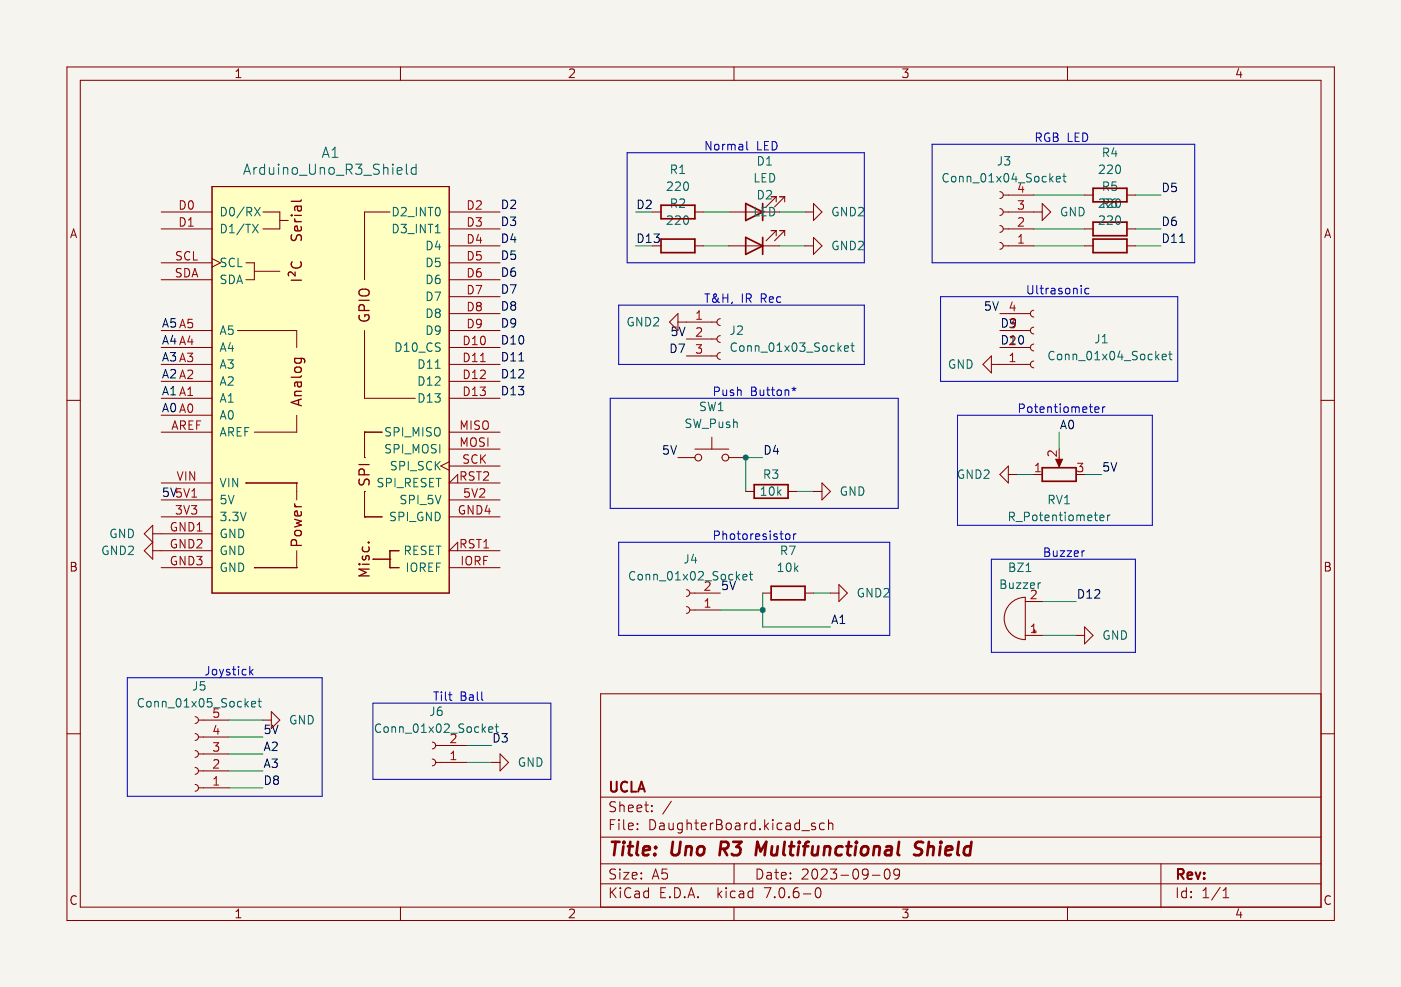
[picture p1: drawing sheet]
<svg xmlns="http://www.w3.org/2000/svg" width="210mm" height="148mm" viewBox="0 0 210 148" stroke-linecap="round" stroke-linejoin="round" font-family="sans-serif">
<path d="M0 0h210v148h-210z" fill-rule="evenodd" fill="#f5f4ef"/>
<g fill="none" stroke="#840000" stroke-width=".15">
<path d="M10 10h190v128h-190zM12 12h186v124h-186zM35.4 11.6h.7M35.4 10.7l.3-.4v1.3M60 10v2M85.4 10.5l.2-.2h.3l.1 .2 .1 .2-.8 .9h.8M110 10v2M135.3 10.3h.8l-.4 .5 .3 .2v.5l-.1 .1h-.4l-.2-.1M160 10v2M185.7 10.3l-.3 .9h.8M186 10.8v.8M10.6 35.6l.4-1.3 .5 1.3"/>
<path d="M10.7 35.3h.6M198.6 35.6l.4-1.3 .4 1.3M198.7 35.3h.6M10 60h2M198 60h2M10.7 84.3h.4l.2 .1 .1 .3-.3 .2a.35 .35 0 0 1 .3 .4 .35 .35 0 0 1-.2 .3h-.5zM10.7 84.9h.4M198.7 84.3h.4l.2 .1 .1 .3-.3 .2a.35 .35 0 0 1 .3 .4 .35 .35 0 0 1-.2 .3h-.5zM198.7 84.9h.4M10 110h2M90 119.5h108M198 104h-108v32"/>
<path d="M198 110h2M11.4 134.4a.52 .52 0 0 0-.6 0 .52 .52 0 0 0-.2 .7 .49 .49 0 0 0 .3 .5 .49 .49 0 0 0 .5-.1M35.4 136.7l.3-.4v1.3M35.4 137.6h.7M60 136v2M85.4 136.4l.2-.1h.3l.1 .1 .1 .3-.8 .9h.8M90 132.5h108M90 129.5h108M90 125.5h108M91.5 133.1v1.5M91.5 123.6h.5M91.7 133.8l.6 .8"/>
<path d="M92.2 122.9h-.7v1.5M92.3 130.4l-.6-.1-.2 .2-.1 .2a.71 .71 0 0 0 .7 .5l.2 .2-.2 .3h-.7M92.3 120.3l-.6-.1-.2 .2-.1 .2a.71 .71 0 0 0 .7 .5l.2 .2-.2 .3h-.7M92.3 133.1l-.8 .9M92.8 122.9v.2M92.8 123.4v1M92.9 120.2v1.5M92.9 130.3v.2M92.9 130.8v1M92.9 120.9a.37 .37 0 0 1 .7 0v.8M93 133.1v.2M93 133.6v1"/>
<path d="M93.5 130.8h.8l-.8 1h.8M93.5 122.9v1.3l.2 .2M94.2 123.9l.7-.1-.1-.3-.4-.1-.2 .2 .1 .7h.5M94.2 121.2l.7-.1-.1-.3-.4-.1-.2 .2 .1 .7h.5M94.6 133.3a.6 .6 0 0 0-.8-.1 .6 .6 0 0 0-.2 .8 .56 .56 0 0 0 .3 .5 .56 .56 0 0 0 .7 0M94.8 131.3l.7-.1-.1-.3-.4-.1-.2 .2v.7h.6M95.2 133.7h.6v.9M95.5 121.2l.7-.1-.1-.3-.4-.1-.2 .2 .1 .7h.5M95.6 124.3v.1M95.6 123.5v.1M95.8 134h-.5a.29 .29 0 0 0-.2 .3 .29 .29 0 0 0 .2 .3l.5-.1M96.1 131.7v.1"/>
<path d="M96.1 130.9v.1M96.6 120.7h.6M96.8 120.2v1.3l.1 .1 .3 .1M97.2 133.7l-.4-.1-.3 .3v.4l.1 .2h.6M97.2 133.1v1.5M97.4 122.9a.76 .76 0 0 1 .9 .8 .76 .76 0 0 1-.9 .7zM97.7 121.6v.1M97.7 120.8v.1M97.8 131.8l.5-1.5 .5 1.5M97.9 131.4h.7M98.9 123.5h.6l.1 .9M99.1 133.8h.5"/>
<path d="M99.6 123.8h-.5a.29 .29 0 0 0-.3 .3 .29 .29 0 0 0 .3 .3l.5-.1M99.8 133.1h-.7v1.5h.7M100 130.3h-.7l-.1 .7 .2-.1 .5 .1 .2 .2-.1 .5-.2 .1h-.4l-.2-.1M100.3 123.4v.9a.41 .41 0 0 0 .6 0M100.4 134.5v.1M100.6 120.1l-1.3 2M100.9 123.4v1M101.1 133.1a.76 .76 0 0 1 .9 .8 .76 .76 0 0 1-.9 .7zM102.3 123.5l-.5-.1-.2 .3v.4l.1 .2h.6M102.3 123.4v1.2a.41 .41 0 0 1-.7 .2M102.6 134.5v.1M103 123.6a.37 .37 0 0 1 .6 0v.8"/>
<path d="M103 122.9v1.5M103.1 134.6l.5-1.5 .5 1.5M103.3 134.2h.7M104.1 123.4h.6M104.3 122.9v1.3l.1 .1 .3 .1M104.6 134.5v.1M105.1 123.9l.7-.1v-.3l-.5-.1-.2 .2 .1 .7h.6M106.5 123.4v1M106.9 123.4l-.3 .1-.1 .2M107.4 123.6h.5M107.4 122.9h.5l.2 .2 .1 .2-.3 .3a.4 .4 0 0 1 .4 .4 .4 .4 0 0 1-.3 .4h-.6zM107.6 133.1v1.5"/>
<path d="M107.8 134l.4 .6M108.2 133.6l-.6 .6M108.8 133.1v.2M108.8 133.6v1M108.9 123.6a.41 .41 0 0 1 .4-.2 .41 .41 0 0 1 .3 .3v.4a.41 .41 0 0 1-.4 .3 .41 .41 0 0 1-.4-.3zM110 136v2M110 129.5v3M110.2 133.7l-.4-.1-.3 .3v.4l.1 .2h.6M110.3 123.5h.5l.1 .9M110.8 133.7h.6l.1 .9M110.9 123.8h-.5a.29 .29 0 0 0-.2 .3 .29 .29 0 0 0 .2 .3l.5-.1M111.5 134h-.5a.29 .29 0 0 0-.2 .3 .29 .29 0 0 0 .2 .3l.5-.1"/>
<path d="M111.6 123.4v1M112.1 123.4l-.3 .1-.2 .2M112.8 133.7l-.4-.1-.3 .3v.4l.2 .2h.5M112.8 133.1v1.5M113.2 123.5l-.4-.1-.3 .3v.4l.1 .2h.6M113.2 122.9v1.5M113.5 130.3a.76 .76 0 0 1 .8 .8 .76 .76 0 0 1-.8 .7zM113.9 124.3v.1M114.6 133.1h1l-.7 1.5M114.6 122.9v1.5M114.8 123.8l.4 .6M115 130.9h.6v.9"/>
<path d="M115.2 123.4l-.6 .6M115.6 131.2h-.5a.29 .29 0 0 0-.2 .3 .29 .29 0 0 0 .2 .3l.5-.1M115.8 122.9v.2M115.8 123.4v1M116.1 130.8h.6M116.1 134.5v.1M116.3 130.3v1.3l.1 .1 .3 .1M116.9 133.3l.4-.2a.94 .94 0 0 1 0 1.5h-.2a.91 .91 0 0 1-.2-1.3zM117.1 131.3l.7-.1v-.3l-.5-.1-.2 .2 .1 .7h.6M117.2 123.5l-.4-.1-.3 .3v.4l.1 .2h.6M117.8 123.5h.6l.1 .9M118.3 134.5v.1"/>
<path d="M118.5 123.8h-.5a.29 .29 0 0 0-.2 .3 .29 .29 0 0 0 .2 .3l.5-.1M118.5 131.7v.1M118.5 130.9v.1M119.6 133.1a.59 .59 0 0 0-.7 .7v.5l.2 .2 .4 .1 .2-.1 .1-.5-.2-.2-.4-.1-.3 .3M119.8 123.5l-.4-.1-.3 .3v.4l.2 .2h.5M119.8 122.9v1.5M120.2 124.6h1.1M120.3 130.5l.2-.2 .5 .1a.41 .41 0 0 1 .1 .6l-.9 .8h.9M120.4 134h1.2M121.8 130.5l.4-.2a.94 .94 0 0 1 0 1.5h-.1a.91 .91 0 0 1-.3-1.3zM122.2 123.5l-.4-.1-.2 .2 .1 .2 .5 .2v.3h-.6M122.3 133.3l.4-.2a.94 .94 0 0 1 0 1.5h-.1a.91 .91 0 0 1-.3-1.3z"/>
<path d="M123.1 130.5l.2-.2 .5 .1a.41 .41 0 0 1 .1 .6l-.8 .8h.9M123.6 123.5l-.5-.1-.3 .3v.4l.2 .2h.6M124.2 123.6a.37 .37 0 0 1 .6 0v.8M124.2 122.9v1.5M124.5 130.3h.9l-.5 .6a.41 .41 0 0 1 .5 .3v.3l-.1 .2-.6 .1-.2-.1M126.1 131.2h1.1M128 130.5l.3-.2a.94 .94 0 0 1 0 1.5h-.1a.91 .91 0 0 1-.2-1.3zM130.1 131l-.3 .2h-.2l-.3-.2v-.4l.1-.2 .4-.1 .3 .2a.99 .99 0 0 1-.4 1.3h-.3M130.8 131.2h1.1M132.7 130.5l.3-.2a.94 .94 0 0 1 0 1.5h-.1a.91 .91 0 0 1-.2-1.3zM134.8 131l-.3 .2h-.2l-.3-.2v-.4l.1-.2 .4-.1 .3 .2a.99 .99 0 0 1-.4 1.3h-.3M135.3 136.3h.8l-.4 .5 .3 .1v.6l-.1 .1h-.4l-.2-.1"/>
<path d="M160 136v2M174 129.5v6.5M176.5 133.1v1.5M177.8 133.7l-.4-.1-.3 .3v.4l.2 .2h.5M177.8 133.1v1.5M178.5 134.5v.1M178.5 133.7v.1M180.3 134.6h.9M180.3 133.5l.5-.4v1.5M182.9 133l-1.3 2M183.3 134.6h.9M183.3 133.5l.5-.4v1.5"/>
<path d="M185.7 136.3l-.3 .9h.8M186 136.8v.8M199.4 134.4a.52 .52 0 0 0-.6 0 .52 .52 0 0 0-.2 .7 .49 .49 0 0 0 .3 .5 .49 .49 0 0 0 .5-.1"/>
</g>
<path d="M91.6 117.2v1.2l.3 .3 .4-.1 .1-.2v-1.2M94 117.4a.6 .6 0 0 0-.7-.1 .6 .6 0 0 0-.2 .8 .56 .56 0 0 0 .3 .5 .56 .56 0 0 0 .6 0M94.7 117.2v1.5h.7M95.7 118.7l.5-1.5 .5 1.5M95.8 118.3h.7M176.6 131.1h.5a.41 .41 0 0 0 .3-.4 .41 .41 0 0 0-.3-.4h-.5v1.5M176.9 131.1l.5 .7M178 131.3l.7-.1-.1-.3-.4-.1-.2 .2 .1 .7h.5M179.2 130.8l.4 1 .3-1M180.5 131.7v.1M180.5 130.9v.1" fill="none" stroke="#840000" stroke-width=".3"/>
<g fill="none" stroke="#840000" stroke-width=".4">
<path d="M91.7 126.2h1.2M92.3 126.2l-.3 2M93.4 126.9l-.1 1.3M93.5 126.2v.2M93.5 126.2l-.1 .1 .1 .1M93.5 126.2l.1 .1-.1 .1M94.1 126.9h.8M94.5 126.2l-.2 1.7v.2l.4 .1M95.6 126.2l-.2 1.7 .3 .3M96.4 127.6l1-.2-.1-.4-.1-.1-.6 .1-.2 .9 .2 .3 .6-.1M98.2 128v.1l-.1 .1M98.2 128l-.1 .1v.1"/>
<path d="M98.2 128l-.1 .2M98.3 127v.2M98.3 127l.1 .1-.1 .1M98.3 127l-.1 .1 .1 .1M100.9 126.2l-.2 1.7 .1 .2a.66 .66 0 0 0 1-.2l.2-1.7M102.8 127.1a.49 .49 0 0 1 .9 .1l-.1 1M102.9 126.9l-.2 1.3M104.7 127.1a.52 .52 0 0 1 .5-.2 .52 .52 0 0 1 .4 .4l-.1 .6a.55 .55 0 0 1-.5 .3 .55 .55 0 0 1-.5-.3zM108 127.3h.7a.55 .55 0 0 0 .5-.5 .55 .55 0 0 0-.3-.6h-.8l-.3 2M108.4 127.3l.6 .9M109.9 126.2h1.2l-.7 .8h.3l.2 .2v.7l-.1 .1-.3 .2h-.6l-.2-.2M113.3 128.2l.2-2 .5 1.5 .9-1.5-.3 2"/>
<path d="M115.7 126.9l-.1 1 .1 .2a.57 .57 0 0 0 .7-.1M116.6 126.9l-.2 1.3M117.6 126.2l-.2 1.7 .3 .3M118.3 126.9h.8M118.7 126.2l-.2 1.7v.2l.4 .1M119.7 126.9l-.1 1.3M119.8 126.2v.2M119.8 126.2l-.1 .1 .1 .1M119.8 126.2l.1 .1-.1 .1M120.4 126.9h.8M121.2 126.2l-.4 .1-.1 .2-.2 1.7M121.8 126.9l-.1 1 .1 .2a.57 .57 0 0 0 .7-.1"/>
<path d="M122.7 126.9l-.2 1.3M123.6 127.1a.49 .49 0 0 1 .9 .1l-.2 1M123.6 126.9l-.1 1.3M126.3 127a.66 .66 0 0 0-1 .3l-.1 .6 .2 .2 .2 .1 .5-.1M126.9 126.9h.7M127.2 126.2l-.2 1.7 .1 .2 .4 .1M128.3 126.9l-.2 1.3M128.4 126.2v.2M128.4 126.2l-.1 .1 .1 .1M128.4 126.2l.1 .1-.1 .1M129.2 127.1a.52 .52 0 0 1 .6-.2 .52 .52 0 0 1 .4 .4l-.1 .6a.55 .55 0 0 1-.5 .3 .55 .55 0 0 1-.6-.3zM131 127.1a.49 .49 0 0 1 .9 .1l-.1 1"/>
<path d="M131.1 126.9l-.2 1.3M132.9 127l.2-.1 .5 .1 .1 .2-.1 1M133.7 127.4l-.7 .1a.4 .4 0 0 0-.3 .3 .4 .4 0 0 0 .2 .4l.7-.1M134.8 126.2l-.3 1.7 .3 .3M138.4 126.3a.85 .85 0 0 0-1.1 .1 .45 .45 0 0 0 .2 .8l.4 .1a.49 .49 0 0 1 .3 .5 .49 .49 0 0 1-.5 .4l-.7-.1M139.1 127.1a.49 .49 0 0 1 .9 .1l-.2 1M139.2 126.2l-.2 2M141 126.9l-.2 1.3M141 126.2v.2M141 126.2l-.1 .1 .1 .1M141 126.2l.1 .1-.1 .1M141.7 127.6l1-.2v-.4l-.2-.1-.6 .1-.2 .9 .2 .3 .6-.1"/>
<path d="M143.7 126.2l-.2 1.7 .2 .3M145.5 127a.66 .66 0 0 0-1 .3v.6l.1 .2 .2 .1 .6-.1M145.6 126.2l-.2 2"/>
</g>
<path d="M31.8 28h35.5v60.9h-35.5z" fill-rule="evenodd" fill="#ffffc2"/>
<g fill="none" stroke="#840000" stroke-width=".15">
<path d="M31.8 28h35.5v60.9h-35.5zM149.9 28.7a.51 .51 0 0 1 .5 .5 .51 .51 0 0 1-.5 .6M149.9 31.3a.51 .51 0 0 1 .5 .5 .51 .51 0 0 1-.5 .5M149.9 33.8a.51 .51 0 0 1 .5 .5 .51 .51 0 0 1-.5 .5M149.9 36.4a.51 .51 0 0 1 .5 .5 .51 .51 0 0 1-.5 .5M150.4 29.2h4.6M150.4 31.8h5.8M150.4 34.3h4.6M150.4 36.9h4.6M156.2 30.5l1.3 1.3-1.3 1.3zM162.6 29.2h1.2M162.6 34.3h1.2"/>
<path d="M162.6 36.9h1.2M168.9 29.2h1.3M168.9 34.3h1.3M168.9 36.9h1.3M148.6 54.6h5.8M148.6 53.4v2.5l-1.3-1.3zM149.9 47h4.5M149.9 49.6h4.5M149.9 52.1h4.5M155 46.5a.51 .51 0 0 0-.6 .5 .51 .51 0 0 0 .6 .5M155 49.1a.51 .51 0 0 0-.6 .5 .51 .51 0 0 0 .6 .5M155 51.6a.51 .51 0 0 0-.6 .5 .51 .51 0 0 0 .6 .5"/>
<path d="M155 54.1a.51 .51 0 0 0-.6 .5 .51 .51 0 0 0 .6 .6M158.8 68.6v1M151.4 90.5a3.2 3.2 0 0 1 2.3-.9v6.3a3.2 3.2 0 0 1-2.9-1.9 3.2 3.2 0 0 1 .6-3.5zM153.7 95.3h2.5M153.7 90.2h2.5M154.8 94.6h.5M155.1 94.4v.5M161.3 95.3h1.3M162.6 94l1.2 1.3-1.2 1.2z"/>
</g>
<g fill="none" stroke="#009600" stroke-width=".15">
<path d="M95.3 36.9h2.5M95.3 31.8h2.5M105.4 36.9h3.8M105.4 31.8h3.8M116.9 36.9h3.8M116.9 31.8h3.8M155 36.9h7.6M155 34.3h7.6M155 29.2h7.6M170.2 36.9h3.8M170.2 34.3h3.8M170.2 29.2h3.8"/>
<path d="M114.3 68.6h-2.5v5.1M119.4 73.7h2.5M152.4 71.2h2.6M158.8 64.8v2.5M162.6 71.2h2.5M108 91.5h6.3M114.3 88.9v5.1h10.2M121.9 88.9h2.6M156.2 95.3h5.1M156.2 90.2h5.1M34.3 110.5h5.1M34.3 115.6h5.1"/>
<path d="M34.3 118.1h5.1M34.3 113.1h5.1M34.3 108h5.1M69.9 111.8h3.8M69.9 114.3h3.8"/>
</g>
<g fill="none" stroke="#0000c2" stroke-width=".15">
<path d="M157.9 19.9h.4l.2 .2 .1 .2-.3 .3a.34 .34 0 0 1 .3 .3 .34 .34 0 0 1-.2 .3h-.5zM160.1 19.9v1.3h.6M161.8 19.9h-.6v1.3h.6M162.3 19.9a.64 .64 0 0 1 .7 .7 .64 .64 0 0 1-.7 .6zM94 22.9h35.6v16.5h-35.6zM106.6 21.2v1.3l-.8-1.3v1.3M107.2 21.8l.1-.2 .4 .2 .1 .4-.2 .2-.3 .1-.1-.1zM108.3 21.6v.9M108.7 21.6l-.3 .1-.1 .2M109.1 21.8l.4-.2 .1 .2M109.1 21.6v.9M109.6 21.8l.2-.2 .3 .1 .1 .8"/>
<path d="M109.6 21.8v.7M110.8 21.7h.5v.8M111.3 21.9l-.4 .1a.25 .25 0 0 0-.2 .2 .25 .25 0 0 0 .2 .3l.4-.1M111.9 21.2v1.1l.2 .2M113.6 21.2v1.3h.6M114.6 21.8h.4M115.2 21.2h-.6v1.3h.6M115.7 21.2a.64 .64 0 0 1 .8 .7 .64 .64 0 0 1-.8 .6zM139.7 21.6h39.4v17.8h-39.4zM155.4 20.6h.6l.1-.2-.1-.3-.2-.2h-.4v1.3M155.7 20.6l.4 .6M157.3 20a.62 .62 0 0 0-.8 .5 .62 .62 0 0 0 .5 .7l.3-.1v-.4h-.2"/>
<path d="M157.9 20.6h.4M161.2 20.6h.4M91.5 59.7h43.1v16.5h-43.1zM92.7 45.8h36.9v8.8h-36.9zM105.7 44.1h.7M106 44.1v1.2M107.1 58.7l.6-.1 .1-.1v-.3l-.2-.2h-.5v1.3M107.6 44.7l-.2 .5a.34 .34 0 0 1-.5 .1 .34 .34 0 0 1 0-.6l.5-.4-.2-.2h-.2a1.21 1.21 0 0 0 .8 1.2M108.4 44.1v1.2M108.4 58.5v.8h.3l.2-.1M108.4 44.7h.7M108.9 58.5v.8"/>
<path d="M109.1 44.1v1.2M109.8 45.3l-.2 .2M109.9 58.5h-.3l-.1 .1v.2l.4 .1v.4h-.4M110.5 58.6l.2-.1h.3l.1 .8M110.5 58v1.3M111.3 44.1v1.2M111.9 44.7h.6l.1-.2-.1-.3-.1-.1h-.5v1.2M112.2 44.7l.4 .6M112.7 58h.4l.2 .2v.2l-.2 .2a.34 .34 0 0 1 .3 .4 .34 .34 0 0 1-.3 .3h-.4zM112.7 58.6h.4M113.9 58.5l.1 .8h.3l.2-.1M114.1 44.7h.6l.1-.2v-.3l-.2-.1h-.5v1.2"/>
<path d="M114.4 44.7l.4 .6M114.5 58.5v.8M114.9 58.5h.5M115.1 58v1.1l.3 .2M115.3 44.9l.6-.1v-.2l-.4-.1-.2 .2 .1 .6h.5M115.6 58.5h.5M115.8 58v1.1l.3 .2M116.5 58.6l.2-.1 .4 .1v.5l-.1 .2h-.3l-.2-.1zM117 44.6l-.3-.1-.3 .2v.4l.1 .2h.5M117.7 58.6l.2-.1h.3v.8M117.7 58.5v.8M118.7 58.2l.3 .1"/>
<path d="M119 58v.3M119 58.3l-.2 .3M119 58.3l.2 .3M119.3 58.2l-.3 .1M141 44.5h35.5v12.7h-35.5zM154.1 42.8v1l.2 .3 .4-.1 .1-.2v-1M155.4 42.8v1.1l.2 .2M155.9 43.2h.5M156.1 42.8v1.1l.3 .2M156.8 43.2v.9M157.2 43.2l-.3 .1-.1 .2M157.6 43.3h.5v.8"/>
<path d="M158.1 43.5l-.4 .1a.25 .25 0 0 0-.2 .2 .25 .25 0 0 0 .2 .3l.4-.1M159.2 43.3l-.3-.1-.2 .2v.2l.5 .1v.3h-.5M159.8 43.3l.1-.1 .4 .1 .1 .5-.1 .2-.4 .1-.1-.1zM160.9 43.3l.2-.1 .3 .1 .1 .8M160.9 43.2v.9M162.1 42.8v.1M162.1 43.2v.9M163.2 43.3l-.3-.1-.3 .3v.3l.1 .2h.5M108.4 79.6v1.3M110.7 79.6v1.1l.3 .2M115.4 79.6v.1M117.1 79.6v1.1l.3 .2"/>
<path d="M143.5 62.3h29.2v16.5h-29.2zM152.8 61.2h.6l.1-.2v-.3l-.2-.1h-.5v1.3M154.1 61.1l.2-.1 .3 .1 .1 .5-.1 .2-.3 .1-.2-.2zM155.1 61h.4M155.2 60.6v1.1l.3 .2M155.9 61.4l.6-.1-.1-.2-.3-.1-.2 .2 .1 .6h.4M157 61.1l.2-.1 .3 .1 .1 .8M157 61v.9M158 61h.5M158.2 60.6v1.1l.3 .2M158.9 60.6v.1M158.9 61v.9"/>
<path d="M159.5 61.1l.2-.1 .4 .1v.5l-.1 .2-.3 .1-.2-.2zM160.7 61.1l.3-.1 .2 .2M160.7 61v.9M161.2 61.2l.2-.2 .3 .1 .1 .8M161.2 61.2v.7M162.3 61.4l.6-.1v-.2l-.4-.1-.2 .2 .1 .6h.5M163.3 61h.5M163.5 60.6v1.1l.3 .2M164.1 61.4l.6-.1v-.2l-.4-.1-.2 .2 .1 .6h.5M165.3 61v.9M165.6 61l-.2 .1-.1 .1M31.3 99.9v1a.41 .41 0 0 1-.5 .3"/>
<path d="M35 99.9v1.1l.3 .2M35.8 99.9v.2M37.4 99.9v1.3M92.7 81.3h40.7v14h-40.7zM107.1 80.3l.6-.1 .1-.1v-.4l-.2-.1h-.5v1.3M108.4 80.2l.2-.1h.3v.8M109.6 80.1h.3l.2 .2v.4l-.2 .2-.3-.1-.1-.1v-.4zM110.5 80.1h.5M111.4 80.2l.2-.1 .3 .1 .1 .5-.1 .1-.3 .1-.2-.1zM112.5 80.1v.8M112.9 80.1h-.2l-.2 .2M113.3 80.5l.6-.1-.1-.3h-.3l-.2 .1v.6h.5"/>
<path d="M114.8 80.1h-.3l-.1 .1v.2l.4 .1v.3h-.4M115.4 80.1v.8M116.5 80.1h-.3l-.2 .1 .1 .2 .4 .1v.3h-.5M116.9 80.1h.5M117.9 80.1h.3l.2 .2v.4l-.2 .2-.3-.1-.2-.1v-.4zM119 80.1v.8M119.3 80.1h-.2l-.1 .2M148.6 83.9h21.6v13.9h-21.6zM156.6 82.2h.4l.2 .1 .1 .2-.3 .3a.34 .34 0 0 1 .4 .3 .34 .34 0 0 1-.3 .3h-.5zM156.6 82.8h.4M157.9 82.6l.1 .8h.3l.1-.1M158.4 82.6v.8"/>
<path d="M158.9 82.6h.7l-.7 .8h.7M159.9 82.6h.7l-.7 .8h.7M161 83l.6-.1v-.2l-.4-.1-.2 .2 .1 .6h.5M162.2 82.6v.8M162.5 82.6l-.2 .1-.1 .1M19.1 101.6h29.2v17.8h-29.2zM31.9 100.5l.2-.1 .3 .1 .1 .5-.1 .2h-.3l-.2-.1zM32.9 100.4l.3 .8M33.2 101.2l-.1 .3-.2 .1M33.5 100.4l-.3 .8M34.4 100.4h-.3l-.2 .1 .1 .2 .4 .2v.3h-.5M34.8 100.4h.5"/>
<path d="M35.8 100.4v.8M36.9 100.4h-.4l-.2 .2v.4l.1 .2h.5M37.6 100.7l.3 .5M37.9 100.4l-.5 .5M55.9 105.4h26.7v11.5h-26.7zM65 103.8h.7M65.4 103.8v1.2M66.2 103.8v.1M66.2 104.2v.8M66.8 103.8v1l.2 .2M67.3 104.2h.4M67.4 103.8v1l.3 .2"/>
<path d="M69.1 103.8h.5l.1 .1 .1 .2-.2 .3a.34 .34 0 0 1 .3 .3 .34 .34 0 0 1-.3 .3h-.5zM69.1 104.4h.5M70.4 104.2h.5v.8M70.9 104.5h-.4a.25 .25 0 0 0-.2 .3 .25 .25 0 0 0 .2 .2h.4M71.5 103.8v1l.2 .2M72.2 103.8v1l.2 .2"/>
</g>
<g fill="none" stroke="#0f0f0f" stroke-width=".15">
<path d="M75.4 32.5a.64 .64 0 0 1 .7 .7 .64 .64 0 0 1-.7 .6zM75.4 35.1a.64 .64 0 0 1 .7 .6 .64 .64 0 0 1-.7 .7zM75.4 30a.64 .64 0 0 1 .7 .6 .64 .64 0 0 1-.7 .7zM75.4 37.6a.64 .64 0 0 1 .7 .7 .64 .64 0 0 1-.7 .6zM76.5 32.5h.8l-.4 .5 .3 .2v.5l-.1 .1h-.4l-.2-.1M76.6 30.1l.5-.1 .1 .1 .1 .3-.8 .9h.8M76.9 35l-.3 .9h.8M77.2 35.5v.9M77.2 37.6h-.6v.6l.1-.1 .5 .1 .1 .2-.1 .4-.1 .1-.5-.1M95.7 35.1a.64 .64 0 0 1 .7 .6 .64 .64 0 0 1-.7 .7zM95.7 30a.64 .64 0 0 1 .7 .6 .64 .64 0 0 1-.7 .7zM96.9 36.4h.7"/>
<path d="M96.9 35.4l.3-.3v1.3M96.9 30.1l.5-.1 .1 .1 .1 .3-.8 .9h.8M98 35.1h.8l-.4 .5 .4 .1v.5l-.2 .2h-.4l-.2-.2M174.4 27.5a.64 .64 0 0 1 .7 .6 .64 .64 0 0 1-.7 .6zM174.4 32.5a.64 .64 0 0 1 .7 .7 .64 .64 0 0 1-.7 .6zM174.4 35.1a.64 .64 0 0 1 .7 .6 .64 .64 0 0 1-.7 .7zM175.6 36.4h.7M175.6 35.4l.4-.3v1.3M176.2 32.5a.5 .5 0 0 0-.6 .6v.5l.1 .2h.4l.2-.1v-.4l-.1-.2-.3-.1-.3 .3M176.3 27.5h-.6l-.1 .6 .2-.1h.4l.1 .2v.4l-.2 .1-.5-.1M176.8 36.4h.7M176.8 35.4l.4-.3v1.3"/>
<path d="M24.4 49.1l.4-1.3 .4 1.3M24.4 54.1l.4-1.2 .4 1.2M24.4 56.7l.4-1.3 .4 1.3M24.4 51.6l.4-1.3 .4 1.3M24.4 59.2l.4-1.3 .4 1.3M24.5 48.7h.6M24.5 53.8h.6M24.5 56.3h.6M24.5 51.2h.6M24.5 58.8h.6M25.5 52.9h.8l-.4 .4 .4 .2v.5l-.2 .1h-.4l-.2-.1M25.6 55.5l.5-.1 .2 .1v.3l-.8 .9h.8"/>
<path d="M25.6 59.2h.7M25.6 58.3l.4-.4v1.3M25.9 50.3l-.3 .9h.8M26.2 50.7v.9M26.3 47.8h-.6l-.1 .6 .2-.1h.4l.1 .2v.4l-.2 .2-.5-.2M75.4 47.8a.64 .64 0 0 1 .7 .6 .64 .64 0 0 1-.7 .7zM75.4 50.3a.64 .64 0 0 1 .7 .7 .64 .64 0 0 1-.7 .6zM75.4 45.2a.64 .64 0 0 1 .7 .7 .64 .64 0 0 1-.7 .6zM75.4 40.2a.64 .64 0 0 1 .7 .6 .64 .64 0 0 1-.7 .6zM75.4 42.7a.64 .64 0 0 1 .7 .6 .64 .64 0 0 1-.7 .7zM75.4 52.9a.64 .64 0 0 1 .7 .6 .64 .64 0 0 1-.7 .6zM75.4 55.4a.64 .64 0 0 1 .7 .6 .64 .64 0 0 1-.7 .7z"/>
<path d="M75.4 57.9a.64 .64 0 0 1 .7 .7 .64 .64 0 0 1-.7 .6zM76.5 42.7h.9l-.6 1.3M76.6 51.6h.7M76.6 56.7h.7M76.6 50.7l.3-.4v1.3M76.6 53.2l.3-.3v1.2M76.6 55.8l.3-.4v1.3M76.6 58.3l.3-.4v1.3M76.6 59.2h.7M76.6 54.1h.7M76.8 45.8l-.2-.3 .2-.3h.3l.2 .3-.2 .3M76.8 45.8l-.2 .2v.4l.2 .1h.4l.1-.2v-.3l-.2-.2"/>
<path d="M76.8 45.8h.3M77.2 40.2a.5 .5 0 0 0-.6 .5v.5l.1 .2h.4l.1-.1 .1-.4-.1-.2-.4-.1-.2 .3M77.3 48.3l-.2 .3-.4-.1-.1-.2 .1-.5h.4l.1 .1a.84 .84 0 0 1-.3 1.2h-.2M77.7 57.9h.8l-.4 .5 .3 .1v.6l-.1 .1h-.4l-.2-.1M77.8 55.5l.5-.1 .1 .1 .1 .3-.8 .9h.8M77.8 54.1h.7M77.8 53.2l.3-.3v1.2M77.9 50.4l.2-.1a.69 .69 0 0 1 .5 .6 .69 .69 0 0 1-.3 .6l-.1 .1a.68 .68 0 0 1-.3-1.2zM100.6 51.6a.64 .64 0 0 1 .7 .6 .64 .64 0 0 1-.7 .7zM101.4 49.1h-.6l-.1 .6 .2-.2 .4 .1 .2 .2-.1 .4-.2 .1-.5-.1M101.8 51.6h.8l-.5 1.3M101.8 49.1l.4 1.2 .5-1.2"/>
<path d="M148.4 45.2h-.6l-.1 .6 .2-.1 .4 .1 .1 .2v.4l-.2 .1-.5-.1M148.8 45.2l.4 1.3 .5-1.3M150.3 47.8a.64 .64 0 0 1 .7 .6 .64 .64 0 0 1-.7 .7zM150.3 50.3a.64 .64 0 0 1 .7 .7 .64 .64 0 0 1-.7 .6zM151.5 51.6h.7M151.5 50.7l.3-.4v1.3M152.2 48.3l-.2 .3-.4-.1-.1-.2 .1-.5h.4l.1 .1a.84 .84 0 0 1-.3 1.2h-.2M152.8 50.4l.2-.1a.69 .69 0 0 1 .5 .6 .69 .69 0 0 1-.3 .6l-.1 .1a.68 .68 0 0 1-.3-1.2zM24.4 61.8l.4-1.3 .4 1.3M24.5 61.4h.6M25.2 73.2h-.6l-.1 .6 .2-.1h.4l.1 .2v.4l-.2 .1-.5-.1M25.6 73.2l.4 1.2 .4-1.2"/>
<path d="M25.7 60.6l.2-.1a.69 .69 0 0 1 .5 .5 .69 .69 0 0 1-.3 .7l-.1 .1a.68 .68 0 0 1-.3-1.2zM100.1 66.8h-.6v.6l.1-.1 .5 .1 .1 .2-.1 .4-.2 .1-.4-.1M100.6 66.8l.4 1.3 .4-1.3M114.7 66.8a.64 .64 0 0 1 .8 .7 .64 .64 0 0 1-.8 .6zM116.2 66.8l-.3 .9h.8M116.5 67.3v.8M159 64.3l.4-1.3 .4 1.3M159.1 63.9h.6M160.3 63.1l.2-.1a.69 .69 0 0 1 .5 .6 .69 .69 0 0 1-.3 .6l-.1 .1a.68 .68 0 0 1-.3-1.2zM166.1 69.4h-.6v.6l.1-.1h.5l.1 .2-.1 .4-.2 .1-.4-.1M166.5 69.4l.5 1.2 .4-1.2M109 87.1h-.6l-.1 .7 .2-.2 .4 .1 .1 .2v.4l-.2 .1-.5-.1"/>
<path d="M109.4 87.1l.4 1.3 .4-1.3M124.7 93.5l.4-1.3 .4 1.3M124.8 93.1h.6M125.9 93.5h.7M125.9 92.6l.4-.4v1.3M161.7 88.4a.64 .64 0 0 1 .7 .7 .64 .64 0 0 1-.7 .6zM162.9 89.7h.7M162.9 88.8l.4-.4v1.3M164.1 88.5l.5-.1 .2 .1v.3l-.7 .9h.7M39.6 115.1l.4-1.3 .5 1.3M39.6 112.5l.4-1.2 .5 1.2M39.7 114.7h.6"/>
<path d="M39.7 112.2h.6M39.8 116.4a.64 .64 0 0 1 .7 .6 .64 .64 0 0 1-.7 .6zM40.4 108.7h-.6l-.1 .6 .2-.1 .4 .1 .2 .2-.1 .4-.2 .1-.5-.1M40.8 113.8h.8l-.5 .5 .4 .1v.6l-.2 .1h-.3l-.2-.1M40.8 108.7l.5 1.3 .4-1.3M40.8 111.4l.5-.1 .2 .1 .1 .2-.8 .9h.8M41.3 116.9l-.3 .2 .1 .4 .2 .1h.3l.1-.2v-.3l-.2-.2M41.3 116.9l-.3-.2 .3-.3h.2l.2 .2-.2 .3M41.3 116.9h.2M74.1 110a.64 .64 0 0 1 .7 .6 .64 .64 0 0 1-.7 .7zM75.2 110h.8l-.4 .5 .4 .1v.6l-.2 .1h-.4l-.2-.1"/>
</g>
<g fill="none" stroke="#a90000" stroke-width=".15">
<path d="M152.6 30.1h.8l-.4 .5 .3 .1v.6l-.1 .1h-.4l-.2-.1M152.7 36.5h.7M152.7 35.5l.3-.3v1.3M152.7 32.8l.5-.2 .1 .2 .1 .2-.8 .9h.8M153 27.5l-.3 .9h.8M153.3 28v.8M151.4 47.9h.7l-.4 .5 .4 .1v.5l-.2 .1h-.4l-.1-.1M151.4 54.2h.7M151.4 53.3l.4-.3v1.2M151.4 50.5l.5-.1 .2 .1v.3l-.7 .9h.7M151.7 45.3l-.3 .9h.8M152 45.8v.8"/>
<path d="M154.6 94.9h.7M154.6 94l.4-.4v1.3M154.6 88.6l.5-.1 .2 .1v.3l-.8 .9h.8"/>
</g>
<g fill="none" stroke="#006464" stroke-width=".15">
<path d="M142.1 26.1a.51 .51 0 0 0-.6 0 .51 .51 0 0 0-.2 .6 .48 .48 0 0 0 .3 .5 .48 .48 0 0 0 .5 0M142.7 26.6l.2-.2 .3 .2 .1 .4-.1 .2-.3 .1-.2-.1zM143.8 26.6l.2-.2 .3 .1 .1 .8M143.8 26.4v.9M145 26.6l.2-.2 .3 .1v.8M145 26.4v.9M145.8 27.4h1M147.2 26.1l.1-.1a.69 .69 0 0 1 .5 .5 .69 .69 0 0 1-.2 .7l-.1 .1a.68 .68 0 0 1-.3-1.2zM148.2 27.3h.8M148.2 26.4l.4-.4v1.3M149.4 26.4l.7 .9M150.1 26.4l-.7 .9"/>
<path d="M150.1 23.5v.9a.41 .41 0 0 1-.5 .3M150.6 23.5h.8l-.5 .5 .4 .1v.5l-.2 .1h-.4l-.1-.1M150.6 26.1l.2-.1a.69 .69 0 0 1 .5 .5 .69 .69 0 0 1-.3 .7l-.1 .1a.68 .68 0 0 1-.3-1.2zM152 26l-.3 .9h.8M152.3 26.4v.9M152.7 27.4h.9M154.6 26.1l-.5-.1-.2 .1v.4l.6 .2 .1 .3-.3 .3-.4-.1M155.1 26.6l.2-.2 .4 .2v.4l-.1 .2-.3 .1-.2-.1zM156.8 26.5l-.3-.1-.3 .3v.3l.1 .2h.5M157.4 26v1.3M157.5 26.8l.4 .5M157.9 26.4l-.5 .5"/>
<path d="M158.3 26.9l.6-.2v-.2l-.4-.1-.2 .2 .1 .6h.5M159.3 26.4h.5M159.5 26v1.1l.3 .2M159.8 31.2a.62 .62 0 0 0-.7 .4 .62 .62 0 0 0 .4 .8l.4-.2v-.4h-.2M161.2 31.1v1.3l-.8-1.3v1.3M161.8 31.1a.64 .64 0 0 1 .7 .6 .64 .64 0 0 1-.7 .7zM164.8 30l.5-.2 .2 .2v.2l-.8 .9h.8M164.8 32.5l.5-.1 .2 .1v.2l-.8 .9h.8M164.8 24.9l.5-.2 .2 .2v.2l-.8 .9h.8M165.4 28l.6-.1 .2-.2-.1-.3-.2-.1h-.5v1.3M165.4 30.5l.6-.1 .2-.1-.1-.3-.2-.2h-.5v1.3M165.4 22.9l.6-.1 .2-.2-.1-.3-.2-.1h-.5v1.3"/>
<path d="M165.7 28l.5 .6M165.7 30.5l.5 .6M165.7 22.9l.5 .6M166 30l.5-.2 .2 .2v.2l-.7 .9h.7M166 32.5l.5-.1 .2 .1v.2l-.7 .9h.7M166 24.9l.5-.2 .2 .2v.2l-.7 .9h.7M167 22.1l-.3 1h.7M167.3 29.8a.5 .5 0 0 0-.6 .6v.5l.1 .1 .3 .1 .2-.1 .1-.4-.1-.2-.4-.1-.2 .3M167.3 22.6v.9M167.3 27.3h-.6v.6l.1-.1h.5l.1 .2-.1 .4-.2 .2-.4-.2M167.3 30l.2-.2a.69 .69 0 0 1 .5 .6 .69 .69 0 0 1-.2 .6l-.2 .1a.68 .68 0 0 1-.3-1.1zM167.3 32.5l.2-.1a.69 .69 0 0 1 .5 .5 .69 .69 0 0 1-.2 .7h-.2a.68 .68 0 0 1-.3-1.1z"/>
<path d="M167.3 24.9l.2-.2a.69 .69 0 0 1 .5 .6 .69 .69 0 0 1-.2 .7h-.2a.68 .68 0 0 1-.3-1.1zM143 54a.62 .62 0 0 0-.7 .5 .62 .62 0 0 0 .4 .7l.4-.1v-.4h-.2M144.4 54v1.2l-.7-1.2v1.2M145 54a.64 .64 0 0 1 .7 .6 .64 .64 0 0 1-.7 .6zM158 52.8a.51 .51 0 0 0-.6 0 .51 .51 0 0 0-.2 .6 .48 .48 0 0 0 .3 .5 .48 .48 0 0 0 .5-.1M158.5 53.2l.2-.1 .4 .1 .1 .5-.2 .2-.3 .1-.2-.2zM159.7 53.2l.2-.1 .3 .1v.8M159.7 53.1v.9M160.8 53.2l.2-.1 .3 .1 .1 .8M160.8 53.1v.9M161.7 54.1h1M163 52.8l.2-.1a.69 .69 0 0 1 .5 .5 .69 .69 0 0 1-.3 .7l-.1 .1a.68 .68 0 0 1-.3-1.2z"/>
<path d="M164.1 54h.7M164.1 53l.4-.3v1.3M164.7 50.1v1a.41 .41 0 0 1-.5 .3M165.2 51.4h.8M165.2 50.5l.4-.4v1.3M165.3 53.1l.6 .9M165.9 53.1l-.6 .9M166.5 52.8l.2-.1a.69 .69 0 0 1 .4 .5 .69 .69 0 0 1-.2 .7l-.1 .1a.68 .68 0 0 1-.3-1.2zM167.9 52.6l-.3 .9h.7M168.2 53.1v.9M168.5 54.1h1M170.5 52.7h-.5l-.2 .1v.4l.5 .2 .2 .3-.3 .3-.5-.1"/>
<path d="M171 53.2l.2-.1 .3 .1 .1 .5-.1 .2-.3 .1-.2-.2zM172.7 53.2l-.4-.1-.2 .3v.3l.1 .2h.5M173.2 52.7v1.3M173.4 53.5l.3 .5M173.7 53.1l-.5 .5M174.2 53.5l.6-.1v-.2l-.4-.1-.2 .2 .1 .6h.5M175.2 53.1h.5M175.4 52.7v1.1l.3 .2M150.1 87h.4l.2 .1v.2l-.2 .3a.34 .34 0 0 1 .3 .3 .34 .34 0 0 1-.3 .3h-.4zM150.1 87.6h.4M151.3 87.4l.1 .8h.3l.2-.1M151.4 84.4h.4l.2 .2 .1 .2-.3 .2a.34 .34 0 0 1 .3 .3 .34 .34 0 0 1-.2 .4h-.5z"/>
<path d="M151.4 85h.4M151.9 87.4v.8M152.4 87.4h.6l-.6 .8h.6M152.5 84.4h.9l-.9 1.3h.9M153.4 87.4h.6l-.6 .8h.6M153.8 85.7h.7M153.8 84.8l.4-.4v1.3M154.5 87.8l.6-.1-.1-.2-.3-.1-.2 .2v.6h.5M155.6 87.4v.8M156 87.4l-.3 .1-.1 .1M166.2 94.6a.62 .62 0 0 0-.8 .5 .62 .62 0 0 0 .5 .8l.3-.2v-.4h-.2M167.5 94.6v1.3l-.7-1.3v1.3"/>
<path d="M168.1 94.6a.64 .64 0 0 1 .8 .6 .64 .64 0 0 1-.8 .7z"/>
</g>
<path d="M163.8 28.2h5.1v2.1h-5.1zM163.8 33.3h5.1v2h-5.1zM163.8 35.9h5.1v2h-5.1z" fill="none" stroke="#840000" stroke-width=".25"/>
<path d="M158.3 68.9h1l-.5 1.1z" fill="#840000"/>
<g fill="none" stroke="#840000" stroke-width=".15">
<path d="M24.2 31.8h7.6M24.2 39.4h7.6M24.2 34.3h7.6M31.8 28h35.5v60.9h-35.5zM31.8 38.8l1.3 .6-1.3 .6M36.9 39.4h1.2v2.5h-1.2M39.4 31.8h2.5v2.5h-2.5M41.9 33.1h1.3M58.4 31.8h-3.8v10.1M67.3 31.8h7.7M67.3 36.9h7.7M67.3 39.4h7.7"/>
<path d="M67.3 34.3h7.7M97.8 31.8h1.3M97.8 36.9h1.3M104.2 31.8h1.2M104.2 36.9h1.2M109.2 31.8h7.7M109.2 36.9h7.7M115.6 29.5h.7M115.6 34.6h.7M116.3 29.5l-1.5 1.5M116.3 29.5v.8M116.3 34.6v.7"/>
<path d="M116.3 34.6l-1.5 1.5M116.9 29.5h.7M116.9 34.6h.7M117.6 29.5l-1.5 1.5M117.6 29.5v.8M117.6 34.6v.7M117.6 34.6l-1.5 1.5M120.7 31.8h1.2M120.7 36.9h1.2M121.9 30.5l1.3 1.3-1.3 1.3zM121.9 35.6l1.3 1.3-1.3 1.2zM24.2 49.6h7.6"/>
<path d="M24.2 59.7h7.6M24.2 41.9h7.6M24.2 57.2h7.6M24.2 54.6h7.6M24.2 52.1h7.6M35.6 49.6h8.9v2.5M38.1 40.7h3.8M54.6 49.6v10.1h7.7M67.3 49.6h7.7M67.3 59.7h7.7M67.3 41.9h7.7M67.3 57.2h7.7"/>
<path d="M67.3 54.6h7.7M67.3 52.1h7.7M67.3 44.5h7.7M67.3 47h7.7M101.6 48.3h5.9M101.6 47v2.6l-1.2-1.3zM102.9 53.4h4.6M102.9 50.8h4.6M108 52.9a.51 .51 0 0 0-.5 .5 .51 .51 0 0 0 .5 .5M108 50.3a.51 .51 0 0 0-.5 .5 .51 .51 0 0 0 .5 .5M108 47.8a.51 .51 0 0 0-.5 .5 .51 .51 0 0 0 .5 .5M22.9 78.8v5.1l-1.3-1.3 1.3-1.3-1.3-1.3z"/>
<path d="M24.2 72.4h7.6M24.2 64.8h7.6M24.2 77.5h7.6M24.2 75h7.6M24.2 62.3h7.6M36.9 72.4h.1M36.9 72.4h7.6M44.5 72.4h.1M44.5 62.3v2.5h-6.4M44.5 72.4v2.6M54.6 73.7h.1M54.6 77.5h.1"/>
<path d="M54.6 64.8h.1M54.6 68.6h.1M54.6 64.8h2.6M54.6 64.8v3.8M54.6 73.7v3.8M54.6 77.5h2.6M57.2 77.5h.1M57.2 64.8h.1M67.3 67.3h7.7M67.3 64.8h7.7M67.3 77.5h7.7M67.3 75h7.7"/>
<path d="M67.3 69.9h7.7M67.3 69.2l-1.2 .7 1.2 .6M68.6 72.4v-1.2l-1.3 1.2h7.7M101.6 68.6h2.6M104.2 67.3h5M106.7 65.6v1.7M109.2 68.6h2.6M111.8 73.7h1.2M118.1 73.7h1.3M121.9 73.7h1.3M123.2 72.4l1.3 1.3-1.3 1.3zM151.1 71.2h1.3"/>
<path d="M151.1 69.9v2.5l-1.2-1.2zM155 71.2h1.2M158.3 68.9h1l-.5 1.1zM158.8 67.3v1.3M161.3 71.2h1.3M22.9 80h8.9M22.9 82.6h8.9M24.2 85.1h7.6M38.1 85.1h.1M38.1 85.1h6.4M44.5 85.1h.1M44.5 82.6v2.5"/>
<path d="M55.9 83.9h.1M55.9 83.9h2.5M58.4 83.9h.1M58.4 85.1h.1M58.4 82.6h.1M58.4 82.6h1.3M58.4 85.1h1.3M58.4 82.6v2.5M59.7 85.1h.1M59.7 82.6h.1M67.3 85.1h7.7M68.6 82.6v-1.3l-1.3 1.3h7.7"/>
<path d="M102.9 88.4a.51 .51 0 0 1 .5 .5 .51 .51 0 0 1-.5 .5M102.9 91a.51 .51 0 0 1 .5 .5 .51 .51 0 0 1-.5 .5M103.4 88.9h4.6M103.4 91.5h4.6M114.3 88.9h1.3M120.7 88.9h1.2M124.5 88.9h1.2M125.7 87.7l1.3 1.2-1.3 1.3zM29.2 107.5a.51 .51 0 0 1 .5 .5 .51 .51 0 0 1-.5 .5M29.2 110a.51 .51 0 0 1 .5 .5 .51 .51 0 0 1-.5 .5M29.2 112.5a.51 .51 0 0 1 .5 .6 .51 .51 0 0 1-.5 .5M29.2 115.1a.51 .51 0 0 1 .5 .5 .51 .51 0 0 1-.5 .5"/>
<path d="M29.2 117.6a.51 .51 0 0 1 .5 .5 .51 .51 0 0 1-.5 .5M29.7 108h4.6M29.7 110.5h4.6M29.7 113.1h4.6M29.7 115.6h4.6M29.7 118.1h4.6M39.4 108h1.3M40.7 106.7l1.2 1.3-1.2 1.2zM64.8 111.3a.51 .51 0 0 1 .5 .5 .51 .51 0 0 1-.5 .5M64.8 113.8a.51 .51 0 0 1 .5 .5 .51 .51 0 0 1-.5 .5M65.3 114.3h4.6M65.3 111.8h4.6"/>
<path d="M73.7 114.3h1.3M75 113.1l1.2 1.2-1.2 1.3z"/>
<circle cx="104.7" cy="68.6" r=".51"/>
<circle cx="108.7" cy="68.6" r=".51"/>
</g>
<path d="M99.1 30.8h5.1v2h-5.1zM99.1 35.9h5.1v2h-5.1zM111.8 30.5l2.5 1.3-2.5 1.3zM111.8 35.6l2.5 1.3-2.5 1.2zM114.3 30.5v2.6M114.3 35.6v2.5M113 72.7h5.1v2h-5.1zM156.2 70.1h5.1v2.1h-5.1zM115.6 87.9h5.1v2h-5.1z" fill="none" stroke="#840000" stroke-width=".25"/>
<g fill="none" stroke="#a90000" stroke-width=".15">
<path d="M27 30.1a.64 .64 0 0 1 .8 .6 .64 .64 0 0 1-.8 .7zM27 32.6a.64 .64 0 0 1 .8 .7 .64 .64 0 0 1-.8 .6zM27.2 37.8l-.5-.1-.2 .1v.4l.6 .2 .1 .3-.3 .3-.4-.1M28.2 33.9h.8M28.2 33l.4-.4v1.3M28.4 30.2l.1-.1a.69 .69 0 0 1 .5 .5 .69 .69 0 0 1-.2 .7l-.1 .1a.68 .68 0 0 1-.3-1.2zM28.5 37.8a.51 .51 0 0 0-.7 0 .51 .51 0 0 0-.1 .6 .48 .48 0 0 0 .2 .5 .48 .48 0 0 0 .6 0M29 37.7v1.3h.6M70.2 30.1a.64 .64 0 0 1 .7 .6 .64 .64 0 0 1-.7 .7zM70.2 32.6a.64 .64 0 0 1 .7 .7 .64 .64 0 0 1-.7 .6zM70.2 35.2a.64 .64 0 0 1 .7 .6 .64 .64 0 0 1-.7 .7zM70.2 37.7a.64 .64 0 0 1 .7 .7 .64 .64 0 0 1-.7 .6z"/>
<path d="M71.4 32.6h.7l-.4 .5 .4 .1v.6l-.2 .1h-.4l-.1-.1M71.4 30.2l.5-.1 .2 .1v.3l-.7 .9h.7M71.7 35.1l-.3 .9h.8M72 35.6v.9M72.1 37.7h-.6l-.1 .6 .2-.1 .4 .1 .1 .1v.5l-.2 .1-.5-.1M26.9 59.3l.5-1.3 .4 1.3M26.9 56.8l.5-1.3 .4 1.3M26.9 54.2l.5-1.2 .4 1.2M26.9 51.7l.5-1.3 .4 1.3M26.9 49.1l.5-1.2 .4 1.2M27.1 58.9h.6M27.1 56.4h.6"/>
<path d="M27.1 53.9h.6M27.1 51.3h.6M27.1 48.8h.6M27.2 40.3h-.5l-.2 .1v.3l.5 .3 .2 .3-.3 .2h-.5M27.7 40.3a.64 .64 0 0 1 .7 .6 .64 .64 0 0 1-.7 .6zM28.1 53h.8l-.4 .4 .3 .2v.5l-.2 .1h-.3l-.2-.1M28.2 55.6l.4-.1 .2 .1 .1 .3-.8 .9h.8M28.2 59.3h.7M28.2 58.4l.3-.4v1.3M28.5 50.4l-.3 .9h.7M28.8 50.8v.9M28.8 41.5l.4-1.2 .4 1.2"/>
<path d="M28.8 47.9h-.6v.6l.1-.1h.5l.1 .2-.1 .4-.2 .1-.4-.1M28.9 41.2h.6M69.6 50.4a.64 .64 0 0 1 .7 .7 .64 .64 0 0 1-.7 .6zM69.6 53a.64 .64 0 0 1 .7 .6 .64 .64 0 0 1-.7 .6zM69.6 58a.64 .64 0 0 1 .7 .7 .64 .64 0 0 1-.7 .6zM69.6 55.5a.64 .64 0 0 1 .7 .6 .64 .64 0 0 1-.7 .7zM70.2 47.9a.64 .64 0 0 1 .7 .6 .64 .64 0 0 1-.7 .6zM70.2 40.3a.64 .64 0 0 1 .7 .6 .64 .64 0 0 1-.7 .6zM70.2 42.8a.64 .64 0 0 1 .7 .6 .64 .64 0 0 1-.7 .7zM70.2 45.3a.64 .64 0 0 1 .7 .7 .64 .64 0 0 1-.7 .6zM70.8 51.7h.7M70.8 59.3h.7"/>
<path d="M70.8 56.8h.7M70.8 54.2h.7M70.8 50.8l.4-.4v1.3M70.8 53.3l.4-.3v1.2M70.8 55.9l.4-.4v1.3M70.8 58.4l.4-.4v1.3M71.4 42.8h.8l-.5 1.3M71.7 45.9l-.3-.3 .3-.3h.2l.2 .3-.2 .3M71.7 45.9l-.3 .2 .1 .4 .2 .1 .3-.1 .1-.1v-.3l-.2-.2M71.7 45.9h.2M72 58h.7l-.4 .5 .4 .1v.6l-.2 .1h-.4l-.1-.1M72 55.6l.5-.1 .2 .1v.3l-.7 .9h.7"/>
<path d="M72 54.2h.7M72 53.3l.4-.3v1.2M72 40.3a.5 .5 0 0 0-.6 .5v.5l.1 .2h.4l.2-.1v-.4l-.1-.2-.3-.1-.3 .3M72.1 48.4l-.2 .3h-.2l-.3-.3 .1-.5h.4l.2 .1a.84 .84 0 0 1-.3 1.1h-.3M72.2 50.5l.1-.1a.69 .69 0 0 1 .5 .5 .69 .69 0 0 1-.2 .7l-.2 .1a.69 .69 0 0 1-.4-.5 .69 .69 0 0 1 .2-.7zM104.4 51.7h.8l-.5 .5 .4 .1v.5l-.2 .2h-.3l-.2-.2M104.4 47.9h.8M104.4 47l.4-.4v1.3M104.4 49.3l.5-.2 .2 .2 .1 .2-.8 .9h.8M25.8 64.4l.4-1.3 .4 1.3M25.9 64h.6M26.4 75.8h.8l-.4 .5 .3 .1v.6l-.2 .1h-.3l-.2-.1"/>
<path d="M26.4 78.4a.62 .62 0 0 0-.8 .5 .62 .62 0 0 0 .5 .7l.4-.1v-.4h-.3M26.6 70.7l.4 1.3 .4-1.3M26.9 61.8l.5-1.2 .4 1.2M27.1 63.8l.6-.1 .1-.2-.1-.3-.2-.1h-.4v1.3M27.1 61.5h.6M27.1 73.3h-.6v.6l.1-.1h.5l.1 .2-.1 .4-.2 .1-.4-.1M27.4 63.8l.4 .6M27.5 75.8l.5 1.3 .4-1.3M27.5 73.3l.5 1.2 .4-1.2M27.7 78.4v1.2l-.7-1.2v1.2M27.9 70.7v1.3M28.3 60.7l.2-.1a.69 .69 0 0 1 .5 .5 .69 .69 0 0 1-.3 .7h-.1a.68 .68 0 0 1-.3-1.1z"/>
<path d="M28.3 63.7h.5M28.3 78.4a.64 .64 0 0 1 .8 .6 .64 .64 0 0 1-.8 .6zM28.7 75.8h.8l-.4 .5 .3 .1v.6l-.2 .1h-.3l-.2-.1M28.8 74.5h.7M28.8 73.6l.3-.3v1.2M28.9 63.1h-.6v1.3h.6M29.2 70.7v1.3l-.7-1.3v1.3M29.5 63.7h.4M29.5 79.6h.8M29.5 78.7l.4-.3v1.2M30.1 63.1h-.6v1.3M69.1 71.4l.6-.1 .1-.1v-.3l-.2-.2h-.5v1.3"/>
<path d="M69.1 64.4v-1.3l.5 .9 .4-.9v1.3M69.1 66.9v-1.2l.5 .9 .4-.9v1.2M69.4 71.4l.4 .6M69.6 75.9a.62 .62 0 0 0-.8 .4 .62 .62 0 0 0 .5 .8l.3-.1v-.5h-.2M70.2 68.3l-.4-.1-.2 .1v.4l.5 .2 .1 .3-.2 .3-.5-.1M70.3 73.3h-.6l-.1 .6 .2-.1h.4l.2 .2-.1 .4-.2 .1-.5-.1M70.6 63.1v1.3M70.6 65.8a.43 .43 0 0 1 .5-.1 .43 .43 0 0 1 .3 .4v.4a.42 .42 0 0 1-.4 .4 .42 .42 0 0 1-.5-.4zM70.7 73.3l.4 1.2 .5-1.2M70.9 75.8v1.3l-.7-1.3v1.3M71.1 70.8l-.5-.1-.2 .2v.3l.5 .3 .2 .3-.3 .2-.5-.1M71.4 70.7h.7"/>
<path d="M71.5 68.3a.51 .51 0 0 0-.6 0 .51 .51 0 0 0-.2 .6 .48 .48 0 0 0 .3 .5 .48 .48 0 0 0 .5-.1M71.5 75.8a.64 .64 0 0 1 .7 .6 .64 .64 0 0 1-.7 .7zM71.8 70.7v1.3M71.9 63.2l-.5-.1-.2 .1v.4l.5 .2 .2 .3-.3 .3-.5-.1M71.9 73.4l.5-.1 .2 .1 .1 .2-.8 .9h.8M72.1 68.2v1.3M72.2 68.7l.6 .8M72.4 63.3a.43 .43 0 0 1 .5-.2 .43 .43 0 0 1 .3 .4v.5a.42 .42 0 0 1-.4 .4 .42 .42 0 0 1-.4-.4zM72.5 70.9l.5-.2 .2 .2v.2l-.8 .9h.8M72.6 65.7h-.5l-.2 .1v.3l.6 .3 .1 .3-.2 .2h-.5M72.8 68.2l-.7 .7M73 75.8l-.3 .9h.8"/>
<path d="M73.1 65.7v1.2M73.3 76.2v.9M155.2 70.7h.7M155.2 69.8l.4-.3v1.2M158.3 67.6v.8l-.9-.8-.2 .1-.1 .2 .1 .4M161.5 69.5h.8l-.4 .4 .3 .2v.5l-.1 .1h-.4l-.2-.1M26.4 81a.62 .62 0 0 0-.8 .4 .62 .62 0 0 0 .5 .8l.4-.2v-.4h-.3M26.4 83.5a.62 .62 0 0 0-.8 .4 .62 .62 0 0 0 .5 .8l.4-.1v-.4h-.3M27.7 80.9v1.3l-.7-1.3v1.3M27.7 83.4v1.3l-.7-1.3v1.3M28.3 80.9a.64 .64 0 0 1 .8 .6 .64 .64 0 0 1-.8 .7zM28.3 83.4a.64 .64 0 0 1 .8 .7 .64 .64 0 0 1-.8 .6z"/>
<path d="M29.5 83.4h.8l-.5 .5 .4 .1v.6l-.2 .1h-.3l-.2-.1M29.5 81l.5-.1 .2 .1 .1 .3-.8 .9h.8M69.1 81.6l.6-.1 .1-.2v-.3l-.2-.1h-.5v1.3M69.3 83.4v1.3M69.4 81.6l.4 .6M69.9 83.6a.43 .43 0 0 1 .5-.2 .43 .43 0 0 1 .3 .5v.4a.42 .42 0 0 1-.4 .4 .42 .42 0 0 1-.5-.4zM71.1 81l-.5-.1-.2 .1v.4l.5 .2 .2 .3-.3 .3-.5-.1M71.2 84.1l.6-.1 .2-.1-.1-.3-.2-.2h-.5v1.3M71.4 80.9h.7M71.5 84.1l.5 .6M71.8 80.9v1.3M72.5 82.2h.7"/>
<path d="M72.5 84h.4M72.5 81.3l.4-.4v1.3M73.1 83.4h-.6v1.3M105.7 91.1h.7M105.7 90.1l.4-.3v1.3M105.7 87.4l.5-.2 .2 .2v.2l-.8 .9h.8M32 111.4h.8l-.4 .5 .3 .1v.5l-.2 .1h-.3l-.2-.1M32.1 114l.4-.1 .2 .1 .1 .3-.8 .9h.8M32.1 117.7h.7M32.1 116.8l.3-.4v1.3M32.4 108.8l-.3 .9h.7M32.7 109.3v.8"/>
<path d="M32.7 106.3h-.6v.6l.1-.1h.5l.1 .2-.1 .4-.2 .2-.4-.2M67.6 113.9h.7M67.6 113l.4-.4v1.3M67.6 110.2l.5-.1 .2 .1v.3l-.8 .9h.8"/>
</g>
<g fill="none" stroke="#006464" stroke-width=".15">
<path d="M33.2 31.1a.64 .64 0 0 1 .7 .6 .64 .64 0 0 1-.7 .7zM33.2 33.6a.64 .64 0 0 1 .7 .7 .64 .64 0 0 1-.7 .6zM33.9 38.8l-.5-.1-.2 .1v.4l.5 .2 .2 .3-.3 .3-.5-.1M34.4 34.9h.7M34.4 34l.4-.4v1.3M34.6 31.2l.1-.1a.69 .69 0 0 1 .5 .5 .69 .69 0 0 1-.2 .7l-.2 .1a.69 .69 0 0 1-.5-.6 .69 .69 0 0 1 .3-.6zM35.1 38.8a.51 .51 0 0 0-.6 0 .51 .51 0 0 0-.2 .6 .48 .48 0 0 0 .3 .5 .48 .48 0 0 0 .5 0M35.7 38.7v1.3h.6M36.5 26.1l.5-1.5 .5 1.5M36.6 31l-1.1 1.7M36.6 33.6l-1.1 1.6M36.7 25.7h.7"/>
<path d="M36.8 33.6h.8M37 31.8l.6-.1 .1-.2v-.3l-.2-.1h-.5v1.3M37.2 33.6v1.3M37.3 31.8l.4 .6M37.9 33.6l.8 1.3M38.1 25.1v1M38.2 31.1l.8 1.3M38.5 25.1l-.3 .1-.1 .2M38.7 33.6l-.8 1.3M39 31.1l-.8 1.3M39.7 25.2l-.5-.1-.3 .3v.4l.2 .3h.6M39.7 24.6v1.5"/>
<path d="M40.4 25.1l.1 1a.41 .41 0 0 0 .5-.1M41 25.1v1M41.8 24.6v.2M41.8 25.1v1M42.5 25.3a.38 .38 0 0 1 .6 0v.8M42.5 25.1v1M43.9 25.3a.41 .41 0 0 1 .4-.2 .41 .41 0 0 1 .3 .3v.4a.41 .41 0 0 1-.4 .4 .41 .41 0 0 1-.4-.4zM44.9 26.3h1.1M46.4 24.6v1.2l.3 .3h.4l.2-.3v-1.2M48 25.3a.38 .38 0 0 1 .7 0v.8M48 25.1v1M48.3 23.6l.5-1.5 .5 1.5"/>
<path d="M48.5 23.2h.7M49.4 25.3a.41 .41 0 0 1 .4-.2 .41 .41 0 0 1 .3 .3v.4a.41 .41 0 0 1-.4 .4 .41 .41 0 0 1-.4-.4zM49.8 23.6h.8M49.8 22.5l.4-.4v1.5M50.4 26.3h1.2M51.9 25.4h.6a.41 .41 0 0 0 .3-.4 .41 .41 0 0 0-.3-.4h-.6v1.5M52.3 25.4l.5 .7M53.3 24.6h.9l-.5 .6a.41 .41 0 0 1 .5 .3v.3l-.1 .3h-.6l-.2-.1M54.5 26.3h1.2M56.9 24.7h-.8a.36 .36 0 0 0-.1 .4 .36 .36 0 0 0 .3 .2 .56 .56 0 0 1 .6 .4l-.1 .3-.2 .1h-.6M57.5 25.3a.38 .38 0 0 1 .7 0v.8M57.5 24.6v1.5"/>
<path d="M58.9 24.6v.2M58.9 25.1v1M59 31.1a.64 .64 0 0 1 .7 .6 .64 .64 0 0 1-.7 .7zM59 33.6a.64 .64 0 0 1 .7 .7 .64 .64 0 0 1-.7 .6zM59.5 25.6l.8-.1-.1-.3-.4-.1-.3 .2 .1 .8h.6M60.1 33.6h.8l-.4 .5 .3 .1v.6l-.1 .1h-.4l-.2-.1M60.2 31.2l.5-.1 .1 .1 .1 .3-.8 .9h.8M60.9 24.6v1.3l.2 .2M61.1 32.5h1M61.1 35h1M62.4 25.2l-.5-.1-.3 .3v.4l.2 .3h.6M62.4 24.6v1.5"/>
<path d="M62.4 31.1v1.3M62.4 33.6v1.3M63.7 31.1v1.3l-.7-1.3v1.3M63.7 33.6v1.3l-.7-1.3v1.3M64 36.2a.64 .64 0 0 1 .8 .6 .64 .64 0 0 1-.8 .6zM64 38.7a.64 .64 0 0 1 .8 .7 .64 .64 0 0 1-.8 .6zM64.2 31.1h.7M64.2 33.6h.7M64.5 31.1v1.3M64.5 33.6v1.3M65.3 34.9h.7M65.3 34l.3-.4v1.3"/>
<path d="M65.4 31.2l.2-.1a.69 .69 0 0 1 .4 .5 .69 .69 0 0 1-.2 .7l-.1 .1a.68 .68 0 0 1-.3-1.2zM65.6 36.1l-.3 .9h.7M65.9 36.6v.8M65.9 38.7h-.6v.6l.1-.1 .5 .1 .1 .1-.1 .5-.2 .1-.4-.1M100 27.4l.5-.1 .2 .1 .1 .3-.8 .9h.8M100 32.5l.5-.1 .2 .1 .1 .2-.8 .9h.8M100.7 30.5l.6-.1 .1-.1-.1-.3-.1-.2h-.5v1.3M100.7 25.4h.6l.1-.2-.1-.3-.1-.2h-.5v1.3M101 30.5l.4 .6M101 25.4l.4 .6M101.3 27.4l.4-.1 .2 .1 .1 .3-.8 .9h.8M101.3 32.5l.4-.1 .2 .1 .1 .2-.8 .9h.8"/>
<path d="M101.9 26h.7M101.9 30l.5-.2 .2 .2v.2l-.8 .9h.8M101.9 25.1l.4-.4v1.3M102.6 27.4l.2-.1a.69 .69 0 0 1 .5 .5 .69 .69 0 0 1-.3 .7l-.1 .1a.68 .68 0 0 1-.3-1.2zM102.6 32.5l.2-.1a.69 .69 0 0 1 .5 .5 .69 .69 0 0 1-.3 .7h-.1a.68 .68 0 0 1-.3-1.1zM113.2 26v1.3h.6M113.2 31.1v1.3h.6M113.7 23.5a.64 .64 0 0 1 .7 .6 .64 .64 0 0 1-.7 .6zM113.7 28.6a.64 .64 0 0 1 .7 .6 .64 .64 0 0 1-.7 .6zM114.2 26.6h.5M114.2 31.7h.5M114.8 26h-.6v1.3h.6"/>
<path d="M114.8 31.1h-.6v1.3h.6M114.9 23.8l.4-.3v1.2M114.9 24.7h.7M114.9 28.7l.5-.1 .2 .1v.2l-.8 .9h.8M115.4 26a.64 .64 0 0 1 .7 .7 .64 .64 0 0 1-.7 .6zM115.4 31.1a.64 .64 0 0 1 .7 .6 .64 .64 0 0 1-.7 .7zM125.6 36.2a.62 .62 0 0 0-.8 .5 .62 .62 0 0 0 .5 .7l.3-.1v-.4h-.2M125.6 31.2a.62 .62 0 0 0-.8 .4 .62 .62 0 0 0 .5 .8l.3-.2v-.4h-.2M126.9 31.1v1.3l-.7-1.3v1.3M126.9 36.2v1.2l-.7-1.2v1.2M127.5 31.1a.64 .64 0 0 1 .7 .6 .64 .64 0 0 1-.7 .7zM127.5 36.2a.64 .64 0 0 1 .7 .6 .64 .64 0 0 1-.7 .6z"/>
<path d="M128.7 31.2l.5-.1 .2 .1v.3l-.8 .9h.8M128.7 36.3l.5-.1 .2 .1v.2l-.8 .9h.8M33 57.8l.4-1.3 .5 1.3M33 55.2l.4-1.2 .5 1.2M33 52.7l.4-1.3 .5 1.3M33 50.1l.4-1.2 .5 1.2M33.1 59.9h.6M33.1 57.4h.6M33.1 54.9h.6M33.1 52.3h.6M33.1 49.8h.6M33.9 41.3h-.5l-.2 .1v.3l.5 .3 .2 .3-.3 .2h-.5"/>
<path d="M34.2 54h.8l-.5 .4 .4 .2v.5l-.2 .1h-.4l-.1-.1M34.2 56.6l.5-.1 .2 .1 .1 .3-.8 .9h.8M34.2 59.4l.4-.4v1.3M34.4 41.3a.64 .64 0 0 1 .7 .6 .64 .64 0 0 1-.7 .6zM34.5 51.4l-.3 .9h.8M34.8 51.8v.9M34.9 48.9h-.6l-.1 .6 .2-.1h.4l.2 .2-.1 .4-.2 .1-.5-.1M35.5 42.5l.4-1.2 .4 1.2M35.6 42.2h.6M59.4 51.4a.64 .64 0 0 1 .7 .7 .64 .64 0 0 1-.7 .6zM60.6 52.7h.7M60.6 51.8l.4-.4v1.3"/>
<path d="M61.9 51.5l.2-.1a.69 .69 0 0 1 .5 .5 .69 .69 0 0 1-.3 .7l-.1 .1a.68 .68 0 0 1-.3-1.2zM62.8 52.8h.9M62.8 59a.64 .64 0 0 1 .8 .7 .64 .64 0 0 1-.8 .6zM62.8 56.5a.64 .64 0 0 1 .8 .6 .64 .64 0 0 1-.8 .7zM62.8 54a.64 .64 0 0 1 .8 .6 .64 .64 0 0 1-.8 .6zM64 43.8a.64 .64 0 0 1 .8 .6 .64 .64 0 0 1-.8 .7zM64 46.3a.64 .64 0 0 1 .8 .7 .64 .64 0 0 1-.8 .6zM64 48.9a.64 .64 0 0 1 .8 .6 .64 .64 0 0 1-.8 .6zM64 41.3a.64 .64 0 0 1 .8 .6 .64 .64 0 0 1-.8 .6zM64 57.8h.8M64 55.2h.8M64 54.3l.4-.3v1.2"/>
<path d="M64 56.9l.4-.4v1.3M64 59.4l.4-.4v1.3M64.8 51.5a.51 .51 0 0 0-.7 0 .51 .51 0 0 0-.1 .6 .48 .48 0 0 0 .2 .5 .48 .48 0 0 0 .6 0M65.2 59h.8l-.4 .5 .3 .1v.6l-.2 .1h-.3l-.2-.1M65.2 43.8h.8l-.5 1.3M65.3 56.6l.4-.1 .2 .1 .1 .3-.8 .9h.8M65.3 55.2h.7M65.3 54.3l.3-.3v1.2M65.5 46.9l-.2-.3 .2-.3h.2l.3 .3-.3 .3M65.5 46.9l-.2 .2v.4l.2 .1 .4-.1 .1-.1v-.3l-.3-.2M65.5 46.9h.2M65.9 41.3a.5 .5 0 0 0-.6 .5v.5l.1 .2h.3l.2-.1 .1-.4-.1-.2-.4-.1-.2 .3"/>
<path d="M66 49.4l-.3 .3h-.2l-.2-.3 .1-.5h.3l.2 .1a.84 .84 0 0 1-.3 1.1h-.2M66 51.5l-.5-.1-.2 .1v.4l.6 .2 .1 .3-.3 .3-.4-.1M94.9 47.7a.62 .62 0 0 0-.8 .4 .62 .62 0 0 0 .5 .8l.3-.1v-.5h-.2M96.2 47.6v1.3l-.7-1.3v1.3M96.8 47.6a.64 .64 0 0 1 .7 .6 .64 .64 0 0 1-.7 .7zM98 47.7l.5-.1 .2 .1v.3l-.8 .9h.8M110 48.9v.9a.41 .41 0 0 1-.5 .3M110.4 51.5a.51 .51 0 0 0-.7 0 .51 .51 0 0 0-.1 .6 .48 .48 0 0 0 .2 .5 .48 .48 0 0 0 .6 0M110.6 49l.4-.1 .2 .1 .1 .2-.8 .9h.8M110.9 52l.2-.2 .4 .2v.4l-.1 .2-.3 .1-.2-.1zM112.1 52l.2-.2 .3 .1v.8M112.1 51.8v.9"/>
<path d="M113.2 52l.2-.2 .3 .1 .1 .8M113.2 51.8v.9M114.1 52.8h.9M115.4 51.5l.2-.1a.69 .69 0 0 1 .5 .5 .69 .69 0 0 1-.3 .7l-.1 .1a.68 .68 0 0 1-.3-1.2zM116.5 52.7h.7M116.5 51.8l.3-.4v1.3M117.6 51.8l.7 .9M118.3 51.8l-.7 .9M118.8 51.5l.2-.1a.69 .69 0 0 1 .5 .5 .69 .69 0 0 1-.2 .7l-.2 .1a.68 .68 0 0 1-.3-1.2zM119.9 51.4h.8l-.5 .5 .4 .1v.6l-.2 .1h-.3l-.2-.1M120.9 52.8h1M122.8 51.5l-.4-.1-.2 .1v.4l.5 .2 .1 .3-.2 .3-.5-.1"/>
<path d="M123.4 52l.2-.2 .3 .2 .1 .4-.1 .2-.3 .1-.2-.1zM125.1 51.9l-.4-.1-.2 .3v.3l.1 .2h.5M125.6 51.4v1.3M125.7 52.2l.4 .5M126.1 51.8l-.5 .5M126.6 52.3l.6-.2-.1-.2-.3-.1-.2 .2v.6h.5M127.6 51.8h.4M127.7 51.4v1.1l.3 .2M17.3 79.4a.62 .62 0 0 0-.7 .5 .62 .62 0 0 0 .4 .7l.4-.1v-.4h-.2M18.7 79.4v1.2l-.8-1.2v1.2M19.3 79.4a.64 .64 0 0 1 .7 .6 .64 .64 0 0 1-.7 .6zM33 62.8l.4-1.2 .5 1.2"/>
<path d="M33 60.3l.4-1.3 .5 1.3M33 65.4l.4-1.3 .5 1.3M33 71.7l.4 1.3 .5-1.3M33.1 76.8h.8l-.5 .5 .4 .1v.6l-.2 .1h-.3l-.2-.1M33.1 62.5h.6M33.1 65h.6M33.8 74.3h-.6l-.1 .6 .2-.1h.4l.2 .2-.1 .4-.2 .1-.5-.1M33.9 79.4a.62 .62 0 0 0-.8 .5 .62 .62 0 0 0 .5 .7l.3-.1v-.4h-.2M34.2 74.3l.5 1.2 .4-1.2M34.2 60.3h.8M34.3 64.8l.6-.1 .1-.2v-.3l-.2-.1h-.5v1.3M34.3 71.7v1.3"/>
<path d="M34.3 61.7l.2-.1a.69 .69 0 0 1 .5 .5 .69 .69 0 0 1-.2 .7h-.1a.68 .68 0 0 1-.4-1.1zM34.4 78v.1M34.6 64.8l.4 .6M34.9 76.8h.8l-.4 .5 .3 .1v.6l-.2 .1h-.3l-.2-.1M35.2 79.4v1.2l-.7-1.2v1.2M35.6 64.7h.4M35.6 71.7v1.3l-.7-1.3v1.3M35.8 79.4a.64 .64 0 0 1 .7 .6 .64 .64 0 0 1-.7 .6zM36 76.8l.5 1.3 .4-1.3M36.2 64.1h-.6v1.3h.6M36.7 64.7h.4M37.3 64.1h-.6v1.3"/>
<path d="M57.4 71.8l-.5-.1-.2 .2v.3l.6 .3 .1 .3-.3 .2-.4-.1M57.9 72.4l.6-.1 .2-.1-.1-.3-.2-.2h-.5v1.3M58.5 64.2l-.4-.1-.2 .1v.4l.5 .2 .1 .3-.2 .3-.5-.1M58.5 66.7h-.4l-.2 .1v.3l.5 .3 .1 .3-.2 .2h-.5M59.1 64.8l.6-.1 .1-.2-.1-.3-.1-.1h-.5v1.3M59.1 67.3h.6l.1-.2-.1-.3-.1-.1h-.5v1.2M59.2 71.7v1.3M59.3 76.9l-.5-.1-.2 .1v.4l.5 .2 .2 .3-.3 .3-.5-.1M59.4 69.3l-.5-.1-.2 .1v.4l.6 .2 .1 .3-.3 .3-.4-.1M59.5 73.1h1M59.8 77.5l.6-.1 .1-.2v-.3l-.2-.1h-.5v1.3M59.9 69.9l.6-.1 .2-.2-.1-.3-.2-.1h-.5v1.3"/>
<path d="M60.4 64.1v1.3M60.4 66.7v1.2M60.7 65.5h.9M60.7 68h.9M60.8 72.4l.6-.1 .1-.1-.1-.3-.1-.2h-.5v1.3M60.8 74.3h-.4l-.2 .1v.4l.5 .2 .1 .3-.2 .2h-.5M61.1 76.8v1.3M61.1 72.4l.4 .6M61.2 69.2v1.3M61.4 74.9h.6l.1-.2-.1-.3-.1-.1h-.5v1.2M61.4 78.2h.9M61.5 70.6h1"/>
<path d="M61.9 65.4v-1.3l.4 .9 .5-.9v1.3M61.9 67.9v-1.2l.4 .9 .5-.9v1.2M62 72.3h.5M62.7 74.3v1.2M62.7 71.7h-.7v1.3h.7M63 75.7h.9M63.3 76.9a.62 .62 0 0 0-.7 .4 .62 .62 0 0 0 .4 .8l.4-.1v-.5h-.3M63.4 66.8a.43 .43 0 0 1 .5-.1 .43 .43 0 0 1 .3 .4v.4a.42 .42 0 0 1-.5 .4 .42 .42 0 0 1-.4-.4zM63.4 64.1v1.3M63.4 69.3l-.4-.1-.2 .1v.4l.5 .2 .1 .3-.2 .3-.5-.1M63.9 71.8l-.5-.1-.2 .2v.3l.5 .3 .2 .3-.3 .2-.5-.1M64 60.3h.8"/>
<path d="M64.4 72.3h.4M64.6 76.8v1.3l-.7-1.3v1.3M64.6 64.2l-.4-.1-.2 .1v.4l.5 .2 .1 .3-.2 .3-.5-.1M64.7 69.3a.51 .51 0 0 0-.6 0 .51 .51 0 0 0-.2 .6 .48 .48 0 0 0 .3 .5 .48 .48 0 0 0 .5-.1M64.8 74.3h-.6v.6l.1-.1h.5l.1 .2-.1 .4-.2 .1-.4-.1M65 71.7h-.6v1.3h.6M65.2 64.3a.43 .43 0 0 1 .5-.2 .43 .43 0 0 1 .3 .4v.5a.42 .42 0 0 1-.4 .4 .42 .42 0 0 1-.5-.4zM65.3 76.8a.64 .64 0 0 1 .7 .6 .64 .64 0 0 1-.7 .7zM65.3 74.3l.4 1.2 .4-1.2M65.3 69.2v1.3M65.4 71.7h.7M65.4 66.7h-.5l-.2 .1v.3l.6 .3 .1 .3-.3 .2h-.5"/>
<path d="M65.4 69.7l.6 .8M65.7 71.7v1.3M65.9 66.7v1.2M66 69.2l-.7 .7M103.6 62.9l-.5-.1-.2 .2v.3l.5 .3 .2 .3-.3 .2h-.5M104 62.8l.3 1.3 .2-.9 .3 .9 .3-1.3M105.2 64.2h1M105.7 60.4l-.5-.1-.1 .1v.4l.5 .2 .1 .3-.2 .3-.5-.1M106.2 60.3l.3 1.3 .2-.9 .2 .9 .3-1.3M106.5 63.5l.6-.1 .1-.1v-.3l-.2-.2h-.5v1.3M107.7 61.6h.7M107.7 60.7l.3-.4v1.3"/>
<path d="M107.8 63.3v.8h.4l.1-.1M108.3 63.3v.8M109.4 63.3h-.3l-.2 .1v.2l.5 .2v.3h-.5M110 63.4l.1-.1h.3l.1 .8M110 62.8v1.3M114.1 74.3h.7M114.1 73.4l.4-.4v1.3M114.7 71.1h.6l.1-.2-.1-.3-.2-.1h-.4v1.2M115 71.1l.4 .6M115.4 73.1l.2-.1a.69 .69 0 0 1 .5 .5 .69 .69 0 0 1-.2 .7l-.2 .1a.68 .68 0 0 1-.3-1.2zM115.8 70.5h.8l-.4 .4 .3 .2v.5l-.2 .1h-.3l-.2-.1M116.6 73v1.3"/>
<path d="M116.7 73.8l.4 .5M117.1 73.4l-.5 .5M126.8 73.1a.62 .62 0 0 0-.7 .4 .62 .62 0 0 0 .4 .8l.4-.1v-.5h-.3M128.2 73v1.3l-.8-1.3v1.3M128.8 73a.64 .64 0 0 1 .7 .6 .64 .64 0 0 1-.7 .7zM144.4 70.5a.62 .62 0 0 0-.8 .5 .62 .62 0 0 0 .5 .7l.3-.1v-.4h-.2M145.7 70.5v1.2l-.7-1.2v1.2M146.3 70.5a.64 .64 0 0 1 .7 .6 .64 .64 0 0 1-.7 .6zM147.5 70.6l.5-.1 .2 .1v.2l-.7 .9h.7M151.3 77.5l.6-.1 .1-.2v-.3l-.2-.1h-.5v1.3M151.6 77.5l.4 .6M152.3 78.2h1"/>
<path d="M153.6 77.5l.6-.1 .1-.2-.1-.3-.2-.1h-.4v1.3M154.8 77.4l.2-.2 .4 .2v.4l-.1 .2-.3 .1-.2-.1zM155.8 77.2h.5M156 76.8v1.1l.3 .2M156.6 77.7l.6-.2v-.2l-.4-.1-.2 .2 .1 .6h.5M157.3 74.9h.6l.1-.2-.1-.3-.1-.1h-.5v1.2M157.6 74.9l.4 .6M157.8 77.4l.2-.2 .3 .1v.8M157.8 77.2v.9M158.4 74.3l.4 1.2 .4-1.2M158.8 77.2h.4M158.9 76.8v1.1l.3 .2"/>
<path d="M159.6 75.5h.7M159.6 74.6l.3-.3v1.2M159.7 76.8v.1M159.7 77.2v.9M160.3 77.4l.2-.2 .3 .2 .1 .4-.1 .2-.3 .1-.2-.1zM161.4 77.4l.4-.2 .2 .2M161.4 77.2v.9M162 77.4l.1-.2 .3 .1 .1 .8M162 77.4v.7M163.1 77.7l.6-.2-.1-.2-.4-.1-.1 .2v.6h.5M164 77.2h.5M164.2 76.8v1.1l.3 .2"/>
<path d="M164.9 77.7l.6-.2-.1-.2-.4-.1-.1 .2v.6h.5M166 77.2v.9M166.4 77.2l-.3 .1-.1 .2M16.1 82a.62 .62 0 0 0-.7 .4 .62 .62 0 0 0 .4 .8l.4-.2v-.4h-.3M17.5 81.9v1.3l-.8-1.3v1.3M18.1 81.9a.64 .64 0 0 1 .7 .6 .64 .64 0 0 1-.7 .7zM19.3 82l.5-.1 .1 .1 .1 .3-.8 .9h.8M33.9 84.5a.62 .62 0 0 0-.8 .4 .62 .62 0 0 0 .5 .8l.3-.1v-.4h-.2M33.9 82a.62 .62 0 0 0-.8 .4 .62 .62 0 0 0 .5 .8l.3-.2v-.4h-.2M35.2 81.9v1.3l-.7-1.3v1.3M35.2 84.4v1.3l-.7-1.3v1.3M35.8 84.4a.64 .64 0 0 1 .7 .7 .64 .64 0 0 1-.7 .6z"/>
<path d="M35.8 81.9a.64 .64 0 0 1 .7 .6 .64 .64 0 0 1-.7 .7zM60.8 82.6l.6-.1 .1-.2-.1-.3-.1-.1h-.5v1.3M61.1 84.4v1.3M61.1 82.6l.4 .6M61.7 84.6a.43 .43 0 0 1 .5-.2 .43 .43 0 0 1 .3 .5v.4a.42 .42 0 0 1-.5 .4 .42 .42 0 0 1-.4-.4zM62 82.5h.5M62.7 81.9h-.7v1.3h.7M63 85.1l.6-.1 .1-.1v-.3l-.2-.2h-.5v1.3M63.3 85.1l.4 .6M63.9 82l-.5-.1-.2 .1v.4l.5 .2 .2 .3-.3 .3-.5-.1M64.3 85h.4M64.4 82.5h.4"/>
<path d="M64.9 84.4h-.6v1.3h.6M65 81.9h-.6v1.3h.6M65.4 81.9h.7M65.4 85h.5M65.7 81.9v1.3M66 84.4h-.6v1.3M95.2 85.8a.51 .51 0 0 0-.7 0 .51 .51 0 0 0-.1 .6 .48 .48 0 0 0 .2 .5 .48 .48 0 0 0 .6-.1M95.7 86.2l.2-.1 .3 .1 .1 .5-.1 .2-.3 .1-.2-.2zM96.8 86.2l.2-.1 .3 .1 .1 .8M96.8 86.1v.9M98 86.2l.2-.1 .3 .1v.8M98 86.1v.9"/>
<path d="M98.8 87.1h1M100.2 85.8l.2-.1a.69 .69 0 0 1 .4 .5 .69 .69 0 0 1-.2 .7l-.1 .1a.68 .68 0 0 1-.3-1.2zM101.3 87h.7M101.3 86.1l.3-.4v1.3M102.4 86.1l.7 .9M103.1 86.1l-.7 .9M103.1 83.2v.9a.41 .41 0 0 1-.5 .3M103.6 85.8l.2-.1a.69 .69 0 0 1 .5 .5 .69 .69 0 0 1-.3 .7l-.1 .1a.68 .68 0 0 1-.3-1.2zM103.9 83.1l-.3 .9h.8M104.3 83.6v.8M104.7 85.8l.5-.1 .2 .1v.3l-.8 .9h.8M105.7 87.1h.9"/>
<path d="M107.6 85.8l-.5-.1-.2 .1v.4l.6 .2 .1 .3-.2 .3-.5-.1M108.2 86.2l.1-.1 .4 .1 .1 .5-.2 .2-.3 .1-.1-.2zM109.8 86.2l-.3-.1-.3 .3v.3l.2 .2h.4M110.4 85.7v1.3M110.5 86.5l.4 .5M110.9 86.1l-.5 .5M111.4 86.5l.6-.1-.1-.2-.4-.1-.1 .2v.6h.5M112.3 86.1h.5M112.5 85.7v1.1l.3 .2M116.6 85.7h.8M116.6 84.8l.4-.4v1.3M117.2 82.6l.6-.1 .1-.2v-.3l-.2-.1h-.5v1.3"/>
<path d="M117.5 82.6l.4 .6M118 84.5l.2-.1a.69 .69 0 0 1 .5 .6 .69 .69 0 0 1-.3 .6l-.1 .1a.69 .69 0 0 1-.5-.5 .69 .69 0 0 1 .2-.7zM118.3 81.9h.9l-.6 1.3M119.1 84.4v1.3M119.2 85.2l.4 .5M119.6 84.9l-.5 .4M129.4 88.3a.62 .62 0 0 0-.8 .5 .62 .62 0 0 0 .5 .7l.3-.1v-.4h-.2M130.7 88.2v1.3l-.7-1.3v1.3M131.3 88.2a.64 .64 0 0 1 .7 .7 .64 .64 0 0 1-.7 .6zM132.5 88.4l.5-.2 .2 .2v.2l-.8 .9h.8M21.5 104.9a.51 .51 0 0 0-.6 0 .51 .51 0 0 0-.2 .6 .48 .48 0 0 0 .3 .5 .48 .48 0 0 0 .5-.1M22 105.3l.2-.1 .4 .1 .1 .5-.2 .2h-.3l-.2-.1z"/>
<path d="M23.2 105.3l.2-.1h.3v.8M23.2 105.2v.8M24.3 105.3l.2-.1h.3l.1 .8M24.3 105.2v.8M25.2 106.1h1M26.5 104.9l.2-.2a.69 .69 0 0 1 .5 .6 .69 .69 0 0 1-.3 .7h-.1a.68 .68 0 0 1-.3-1.1zM27.6 106h.7M27.6 105.1l.4-.4v1.3M28.8 105.2l.6 .8M29.4 105.2l-.6 .8M29.5 102.2v.9a.41 .41 0 0 1-.5 .4M30 104.9l.1-.2a.69 .69 0 0 1 .5 .6 .69 .69 0 0 1-.2 .7h-.1a.68 .68 0 0 1-.3-1.1z"/>
<path d="M30.7 102.2h-.6l-.1 .6 .2-.1 .4 .1 .1 .1v.5l-.2 .1-.5-.1M31.7 104.7h-.6v.7l.1-.2 .5 .1 .1 .2-.1 .4-.2 .1-.4-.1M32 106.1h1M34 104.8l-.5-.1-.2 .2v.3l.5 .3 .2 .3-.3 .2h-.5M34.5 105.3l.2-.1 .3 .1 .1 .5-.1 .2h-.3l-.2-.1zM36.2 105.2h-.4l-.2 .2v.4l.1 .2h.5M36.7 104.7v1.3M36.9 105.5l.3 .5M37.2 105.2l-.5 .5M37.7 105.6l.6-.1v-.3h-.4l-.2 .2 .1 .6h.5M38.7 105.2h.5M38.9 104.7v1.1l.3 .2"/>
<path d="M44.3 107.3a.62 .62 0 0 0-.8 .5 .62 .62 0 0 0 .5 .8l.3-.2v-.4h-.2M45.6 107.3v1.3l-.7-1.3v1.3M46.2 107.3a.64 .64 0 0 1 .8 .6 .64 .64 0 0 1-.8 .7zM57.1 108.7a.51 .51 0 0 0-.7 0 .51 .51 0 0 0-.1 .6 .48 .48 0 0 0 .2 .5 .48 .48 0 0 0 .6-.1M57.6 109.1l.2-.1 .3 .1 .1 .5-.1 .2h-.3l-.2-.1zM58.7 109.1l.2-.1h.3l.1 .8M58.7 109v.8M59.9 109.1l.2-.1h.3v.8M59.9 109v.8M60.7 109.9h1M62.1 108.7l.2-.1a.69 .69 0 0 1 .5 .5 .69 .69 0 0 1-.3 .7h-.1a.68 .68 0 0 1-.3-1.1zM63.2 109.8h.7"/>
<path d="M63.2 108.9l.3-.3v1.2M64.3 109l.7 .8M65 109l-.7 .8M65 106v.9a.41 .41 0 0 1-.5 .4M65.5 108.7l.2-.1a.69 .69 0 0 1 .5 .5 .69 .69 0 0 1-.3 .7h-.1a.68 .68 0 0 1-.3-1.1zM66.2 106a.5 .5 0 0 0-.6 .6v.4l.1 .2 .3 .1 .2-.1 .1-.5-.1-.1-.4-.1-.2 .2M66.6 108.7l.5-.1 .2 .1v.2l-.8 .9h.8M67.6 109.9h.9M69.5 108.6h-.5l-.2 .1v.3l.6 .3 .1 .3-.2 .2h-.5M70.1 109h.3l.3 .2v.4l-.3 .2h-.3l-.1-.2v-.4zM71.7 109h-.3l-.3 .2v.4l.2 .2h.4M72.3 108.6v1.2"/>
<path d="M72.4 109.3l.4 .5M72.8 109l-.5 .5M73.3 109.4l.6-.1-.1-.3h-.4l-.1 .2v.6h.5M74.2 109h.5M74.4 108.6v1l.3 .2M78.6 113.7a.62 .62 0 0 0-.8 .4 .62 .62 0 0 0 .5 .8l.3-.1v-.4h-.2M79.9 113.6v1.3l-.7-1.3v1.3M80.5 113.6a.64 .64 0 0 1 .7 .7 .64 .64 0 0 1-.7 .6z"/>
</g>
<g fill="none" stroke="#840000" stroke-width=".19">
<path d="M43.7 32.3h.1M43.7 35.2v.7a.36 .36 0 0 0 .4 .2 .36 .36 0 0 0 .3-.3 .56 .56 0 0 1 .3-.6l.3 .1 .2 .2-.1 .6M43.8 39.3a.61 .61 0 0 0 0 .7 .61 .61 0 0 0 .7 .2 .57 .57 0 0 0 .6-.3 .57 .57 0 0 0-.1-.6M44.2 32.8v.3l.2 .1M44.2 33.2h1M44.2 32.3h1M44.5 30.9l.1 .5a.3 .3 0 0 0 .3 .3 .3 .3 0 0 0 .3-.3l-.1-.5M45.1 34l.1 .4-.2 .2-.8-.1v-.5l.3-.1 .2 .7M45.2 30.9l-1 .1v.6M45.2 30l-.2 .2h-1.3M43.7 42h1.5M44.2 59.3h1"/>
<path d="M44.2 53.7h1.2a.41 .41 0 0 1 .2 .7M44.2 53.7v.5l.2 .3h.5l.2-.2v-.6M44.2 55.2l.2-.2h.5a.41 .41 0 0 1 .3 .4 .41 .41 0 0 1-.3 .4h-.5a.41 .41 0 0 1-.2-.6zM44.2 40.8v.6l-.5-.5a.31 .31 0 0 0-.5 .1l.1 .4M44.5 57.3l.1 .5a.3 .3 0 0 0 .3 .2 .3 .3 0 0 0 .3-.2l-.1-.5M44.7 60v.7M45.2 59.8l-1.5 .5 1.5 .5M45.2 58.7h-1a.41 .41 0 0 0 .1 .6M45.2 57.3l-1 .1v.5M45.2 56.4l-.2 .2h-1.3M53.8 45h1.5M53.9 47.3a.7 .7 0 0 0 .2 .8 .7 .7 0 0 0 .9 0 .53 .53 0 0 0 .2-.9h-.5v.3"/>
<path d="M54 43.4a1.03 1.03 0 0 1 1.3 .3 .51 .51 0 0 1-.5 .7h-.5a.51 .51 0 0 1-.5-.4 .51 .51 0 0 1 .2-.6zM54.6 46.6v-.6a.41 .41 0 0 0-.4-.3 .41 .41 0 0 0-.4 .3v.6h1.5M44.2 75.5v.3l.2 .2M44.2 77.9l1 .3-.8 .2 .8 .3-1 .3M44.2 76h1M44.2 79.7l.2-.2h.5a.41 .41 0 0 1 .3 .4 .41 .41 0 0 1-.3 .4h-.5a.41 .41 0 0 1-.2-.6zM45.1 76.7l.1 .4-.2 .3-.8-.1v-.6l.3-.1 .2 .8M53.8 69.7h1.5M53.9 71.8v.8a.36 .36 0 0 0 .4 .1 .36 .36 0 0 0 .2-.3 .56 .56 0 0 1 .4-.6l.3 .1 .1 .2v.6M54.6 71.2v-.6a.41 .41 0 0 0-.4-.3 .41 .41 0 0 0-.4 .3v.6h1.5M44.4 81.8v-.6a.41 .41 0 0 0-.4-.3 .41 .41 0 0 0-.3 .3v.6h1.5M53.8 84.6h.2"/>
<path d="M54.3 84.6h1M54.4 83.4l-.1 .3 .2 .3 .3-.1 .1-.5h.4v.6M54.4 82l-.1 .4 .3 .3h.4l.3-.1v-.6M55.2 81.3h.1M55.3 85.3h-1.5l1.1 .5-1.1 .6h1.5"/>
</g>
<g fill="#009600">
<circle cx="111.8" cy="68.6" r=".46"/>
<circle cx="114.3" cy="91.5" r=".46"/>
</g>
</svg>
